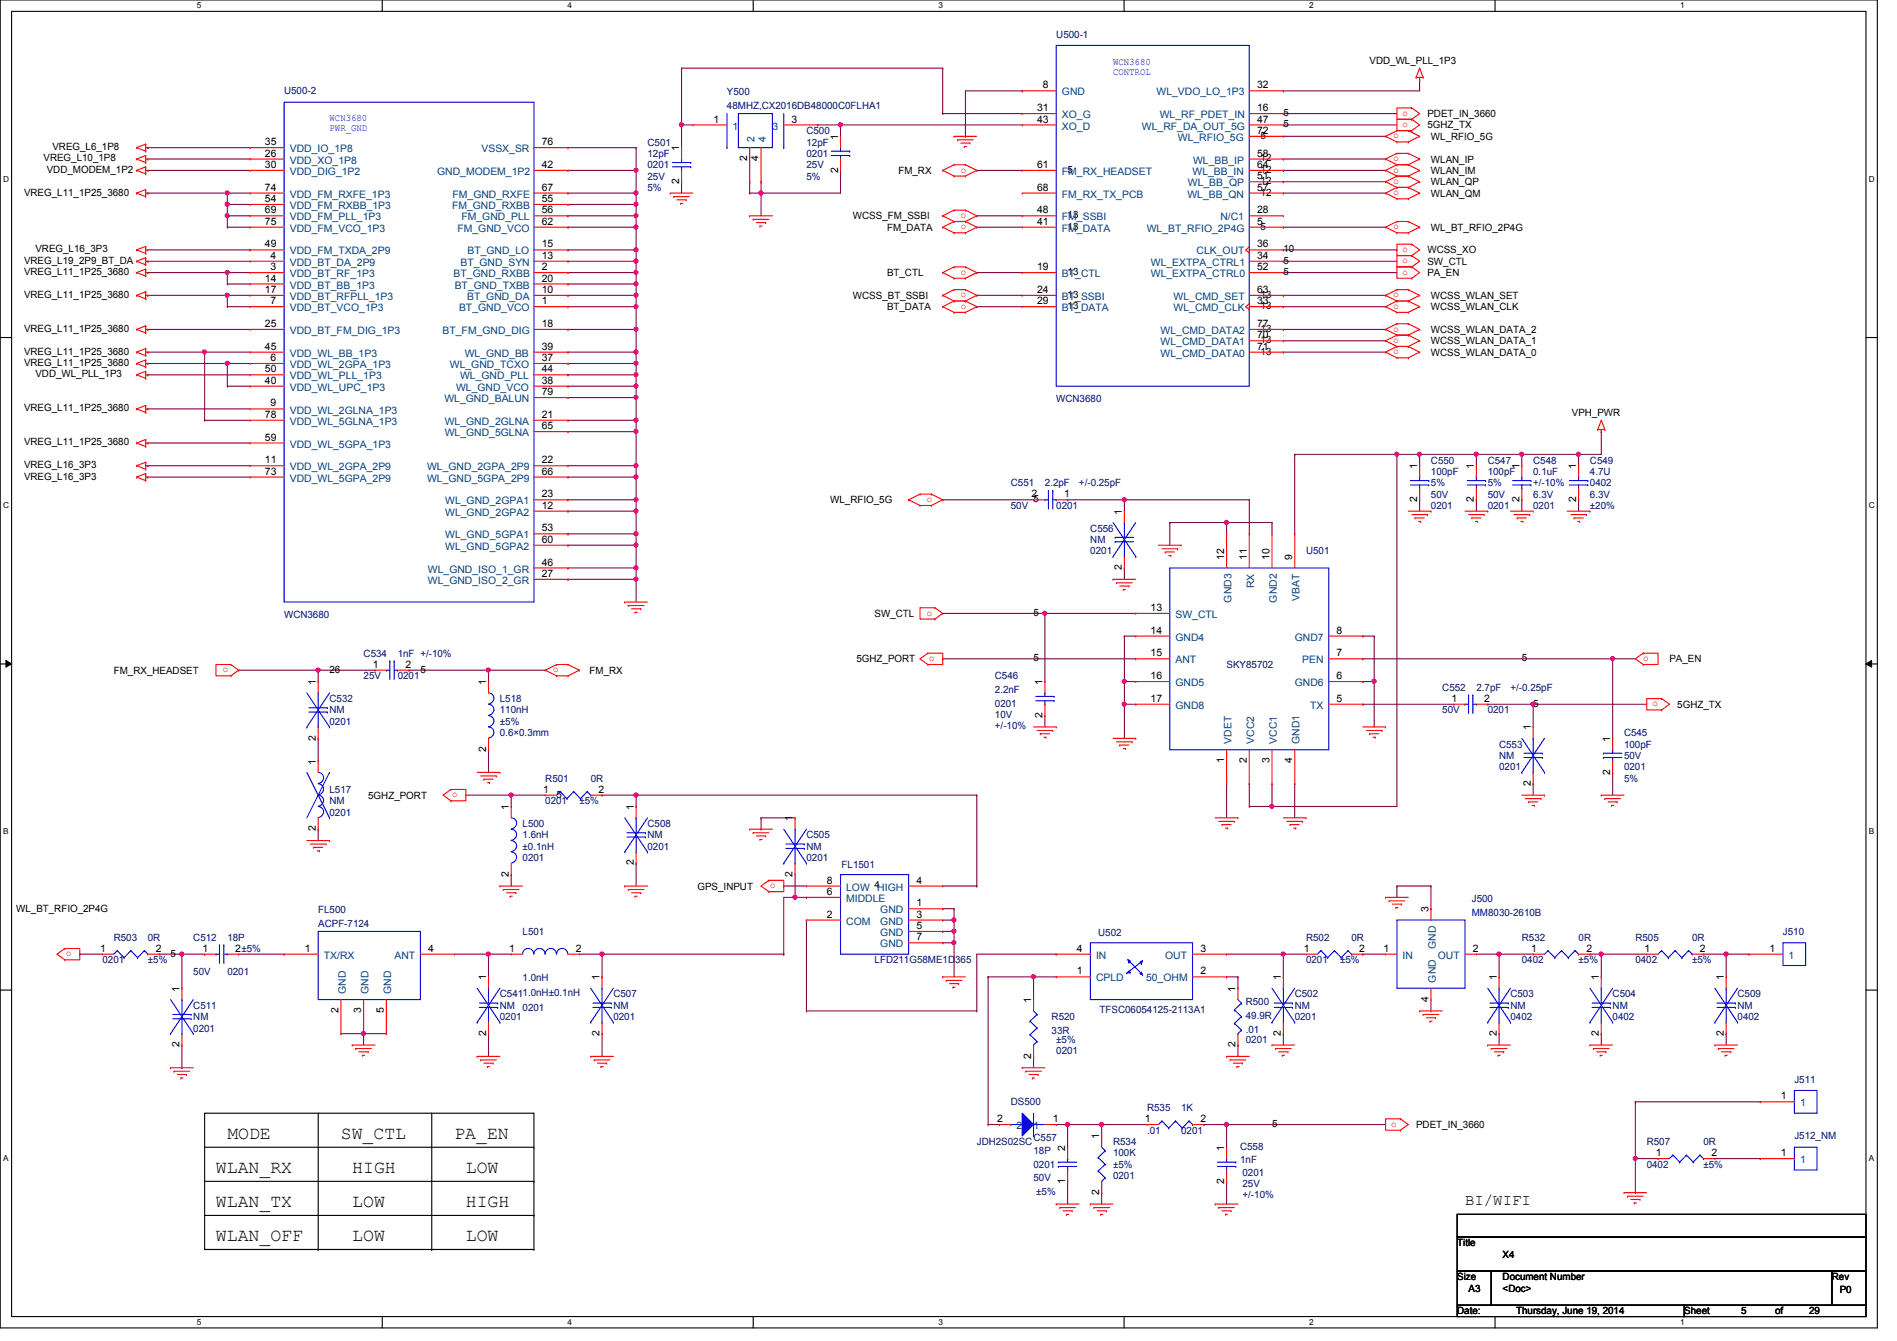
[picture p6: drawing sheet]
<svg xmlns="http://www.w3.org/2000/svg" width="297mm" height="210mm" viewBox="0 0 297 210" stroke-linecap="round" stroke-linejoin="round" font-family="sans-serif">
<defs><g id="words">
<g font-size="2.8">
<text x="35.6" y="178.3">MODE</text>
<text x="53.4" y="178.3">SW_CTL</text>
<text x="71.2" y="178.3">PA_EN</text>
<text x="33.8" y="183.6">WLAN_RX</text>
<text x="55.2" y="183.6">HIGH</text>
<text x="72.9" y="183.6">LOW</text>
<text x="33.8" y="188.9">WLAN_TX</text>
<text x="55.2" y="188.9">LOW</text>
<text x="72.9" y="188.9">HIGH</text>
<text x="33.8" y="194.3">WLAN_OFF</text>
<text x="55.2" y="194.3">LOW</text>
<text x="72.9" y="194.3">LOW</text>
</g>
<text font-size="2.5" x="229.4" y="188.6">BI/WIFI</text>
<g font-size="1.6" fill="#000080">
<text x="165.4" y="5.9">U500-1</text>
<text x="44.5" y="14.8">U500-2</text>
<text x="113.8" y="14.9">Y500</text>
<text x="113.8" y="17.1">48MHZ,CX2016DB48000C0FLHA1</text>
<text x="101.4" y="22.8">C501</text>
<text x="126.3" y="21">C500</text>
<text x="126.3" y="22.8">12pF</text>
<text x="101.4" y="24.6">12pF</text>
<text x="101.4" y="26.3">0201</text>
<text x="101.4" y="28.1">25V</text>
<text x="101.4" y="29.9">5%</text>
<text x="126.3" y="24.6">0201</text>
<text x="126.3" y="26.3">25V</text>
<text x="126.3" y="28.1">5%</text>
<text x="165.4" y="62.9">WCN3680</text>
<text x="158.3" y="76.1">C551</text>
<text x="163.6" y="76.1">2.2pF</text>
<text x="168.9" y="76.1">+/-0.25pF</text>
<text x="224.1" y="72.6">C550</text>
<text x="224.1" y="74.3">100pF</text>
<text x="224.1" y="77.9">50V</text>
<text x="224.1" y="76.1">5%</text>
<text x="233" y="72.6">C547</text>
<text x="233" y="74.3">100pF</text>
<text x="233" y="77.9">50V</text>
<text x="233" y="76.1">5%</text>
<text x="240.1" y="72.6">C548</text>
<text x="240.1" y="74.3">0.1uF</text>
<text x="240.1" y="77.9">6.3V</text>
<text x="240.1" y="76.1">+/-10%</text>
<text x="249" y="72.6">C549</text>
<text x="249" y="74.3">4.7U</text>
<text x="249" y="76.1">0402</text>
<text x="249" y="77.9">6.3V</text>
<text x="158.3" y="79.7">50V</text>
<text x="165.4" y="79.7">0201</text>
<text x="170.7" y="83.2">C556</text>
<text x="224.1" y="79.7">0201</text>
<text x="233" y="79.7">0201</text>
<text x="240.1" y="79.7">0201</text>
<text x="249" y="79.7">±20%</text>
<text x="170.7" y="85">NM</text>
<text x="170.7" y="86.8">0201</text>
<text x="204.5" y="86.8">U501</text>
<text x="44.5" y="96.7">WCN3680</text>
<text x="56.9" y="102.8">C534</text>
<text x="56.9" y="106.3">25V</text>
<text x="62.3" y="102.8">1nF +/-10%</text>
<text x="62.3" y="106.3">0201</text>
<text x="155.8" y="106.3">C546</text>
<text x="192.1" y="104.6">SKY85702</text>
<text x="51.6" y="109.9">C532</text>
<text x="51.6" y="111.7">NM</text>
<text x="51.6" y="113.5">0201</text>
<text x="78.3" y="109.9">L518</text>
<text x="78.3" y="111.7">110nH</text>
<text x="78.3" y="113.5">±5%</text>
<text x="155.8" y="108.5">2.2nF</text>
<text x="155.8" y="110.6">0201</text>
<text x="155.8" y="112.4">10V</text>
<text x="225.8" y="108.1">C552</text>
<text x="225.8" y="111.7">50V</text>
<text x="231.2" y="108.1">2.7pF</text>
<text x="233" y="111.7">0201</text>
<text x="236.5" y="108.1">+/-0.25pF</text>
<text x="78.3" y="115.2">0.6×0.3mm</text>
<text x="155.8" y="114.2">+/-10%</text>
<text x="234.7" y="117">C553</text>
<text x="234.7" y="118.8">NM</text>
<text x="254.3" y="115.2">C545</text>
<text x="254.3" y="117">100pF</text>
<text x="254.3" y="118.8">50V</text>
<text x="51.6" y="124.1">L517</text>
<text x="51.6" y="125.9">NM</text>
<text x="85.4" y="122.3">R501</text>
<text x="85.4" y="125.9">0201</text>
<text x="90.7" y="125.9">±5%</text>
<text x="92.5" y="122.3">0R</text>
<text x="234.7" y="120.6">0201</text>
<text x="254.3" y="120.6">0201</text>
<text x="254.3" y="122.3">5%</text>
<text x="51.6" y="127.7">0201</text>
<text x="81.8" y="129.5">L500</text>
<text x="81.8" y="131.2">1.6nH</text>
<text x="101.4" y="129.5">C508</text>
<text x="101.4" y="131.2">NM</text>
<text x="126.3" y="131.2">C505</text>
<text x="81.8" y="133">±0.1nH</text>
<text x="81.8" y="134.8">0201</text>
<text x="101.4" y="133">0201</text>
<text x="126.3" y="133">NM</text>
<text x="126.3" y="134.8">0201</text>
<text x="131.8" y="135.8">FL1501</text>
<text x="49.8" y="143">FL500</text>
<text x="230.5" y="141.2">J500</text>
<text x="230.5" y="143.3">MM8030-2610B</text>
<text x="17.8" y="147.2">R503</text>
<text x="23.2" y="147.2">0R</text>
<text x="30.3" y="147.2">C512</text>
<text x="35.6" y="147.2">18P</text>
<text x="49.8" y="145.1">ACPF-7124</text>
<text x="81.8" y="146.3">L501</text>
<text x="172" y="146.5">U502</text>
<text x="204.5" y="147.2">R502</text>
<text x="211.6" y="147.2">0R</text>
<text x="238.3" y="147.2">R532</text>
<text x="247.2" y="147.2">0R</text>
<text x="256.1" y="147.2">R505</text>
<text x="265" y="147.2">0R</text>
<text x="279.2" y="146.3">J510</text>
<text x="16" y="150.8">0201</text>
<text x="23.2" y="150.8">±5%</text>
<text x="30.3" y="152.6">50V</text>
<text x="35.6" y="152.6">0201</text>
<text x="81.8" y="153.6">1.0nH</text>
<text x="136.9" y="150.8">LFD211G58ME1D365</text>
<text x="204.5" y="150.8">0201</text>
<text x="209.8" y="150.8">±5%</text>
<text x="238.3" y="150.8">0402</text>
<text x="247.2" y="150.8">±5%</text>
<text x="256.1" y="150.8">0402</text>
<text x="265" y="150.8">±5%</text>
<text x="30.3" y="157.9">C511</text>
<text x="30.3" y="159.7">NM</text>
<text x="30.3" y="161.5">0201</text>
<text x="78.3" y="156.1">C5411.0nH±0.1nH</text>
<text x="78.3" y="157.9">NM</text>
<text x="78.3" y="159.7">0201</text>
<text x="81.8" y="158.2">0201</text>
<text x="96.1" y="156.1">C507</text>
<text x="96.1" y="157.9">NM</text>
<text x="96.1" y="159.7">0201</text>
<text x="164.7" y="159.7">R520</text>
<text x="164.7" y="161.8">33R</text>
<text x="172.2" y="158.6">TFSC06054125-2113A1</text>
<text x="195.1" y="157.4">R500</text>
<text x="195.1" y="159.5">49.9R</text>
<text x="195.1" y="161.6">.01</text>
<text x="202.7" y="156.1">C502</text>
<text x="202.7" y="157.9">NM</text>
<text x="202.7" y="159.7">0201</text>
<text x="236.5" y="156.1">C503</text>
<text x="236.5" y="157.9">NM</text>
<text x="236.5" y="159.7">0402</text>
<text x="252.5" y="156.1">C504</text>
<text x="252.5" y="157.9">NM</text>
<text x="252.5" y="159.7">0402</text>
<text x="272.1" y="156.1">C509</text>
<text x="272.1" y="157.9">NM</text>
<text x="272.1" y="159.7">0402</text>
<text x="165.4" y="163.2">±5%</text>
<text x="165.4" y="165">0201</text>
<text x="195.1" y="163.2">0201</text>
<text x="158.3" y="173">DS500</text>
<text x="179.6" y="173.9">R535</text>
<text x="185" y="173.9">1K</text>
<text x="281" y="169.5">J511</text>
<text x="152.9" y="179.2">JDH2S02SC</text>
<text x="161.8" y="178.5">C557</text>
<text x="174.3" y="179.2">R534</text>
<text x="179.6" y="177.5">.01</text>
<text x="185" y="177.5">0201</text>
<text x="194.2" y="180">C558</text>
<text x="257.8" y="179.2">R507</text>
<text x="266.7" y="179.2">0R</text>
<text x="281" y="178.4">J512_NM</text>
<text x="161.8" y="180.7">18P</text>
<text x="161.8" y="182.8">0201</text>
<text x="161.8" y="184.9">50V</text>
<text x="174.3" y="181">100K</text>
<text x="174.3" y="182.8">±5%</text>
<text x="174.3" y="184.6">0201</text>
<text x="194.2" y="182.1">1nF</text>
<text x="194.6" y="184">0201</text>
<text x="194.6" y="185.8">25V</text>
<text x="257.8" y="182.8">0402</text>
<text x="266.7" y="182.8">±5%</text>
<text x="162.3" y="187.1">±5%</text>
<text x="194.6" y="187.6">+/-10%</text>
</g>
<g font-size="1.6" fill="#00f">
<text x="174.3" y="10.1">WCN3680</text>
<text x="174.3" y="11.7">CONTROL</text>
<text x="51.6" y="19">WCN3680</text>
<text x="51.6" y="20.6">PWR_GND</text>
</g>
<g font-size="1.6">
<text x="214.5" y="10">VDD_WL_PLL_1P3</text>
<text x="162.4" y="17.4">31</text>
<text x="163.3" y="13.8">8</text>
<text x="196.8" y="13.8">32</text>
<text x="196.8" y="17.4">16</text>
<text x="8.2" y="23.5">VREG_L6_1P8</text>
<text x="41.5" y="22.7">35</text>
<text x="84.8" y="22.7">76</text>
<text x="106.3" y="23.7" transform="rotate(-90 106.3 23.7)">1</text>
<text x="111.7" y="19.2">1</text>
<text x="123.9" y="19.2">3</text>
<text x="131.2" y="21.9" transform="rotate(-90 131.2 21.9)">1</text>
<text x="162.4" y="19.2">43</text>
<text x="196.8" y="19.2">47</text>
<text x="196.8" y="21">72</text>
<text x="197.4" y="21.7">5</text>
<text x="201" y="18.2">5</text>
<text x="201" y="19.9">5</text>
<text x="223.5" y="18.3">PDET_IN_3660</text>
<text x="223.5" y="20.1">5GHZ_TX</text>
<text x="224.1" y="21.9">WL_RFIO_5G</text>
<text x="6.8" y="25.3">VREG_L10_1P8</text>
<text x="7.3" y="27.1">VDD_MODEM_1P2</text>
<text x="41.5" y="24.5">26</text>
<text x="41.5" y="26.3">30</text>
<text x="41.5" y="29.8">74</text>
<text x="84.8" y="26.3">42</text>
<text x="84.8" y="29.8">67</text>
<text x="106.3" y="28.8" transform="rotate(-90 106.3 28.8)">2</text>
<text x="117" y="25.2" transform="rotate(-90 117 25.2)">2</text>
<text x="118.8" y="25.2" transform="rotate(-90 118.8 25.2)">4</text>
<text x="131.2" y="27" transform="rotate(-90 131.2 27)">2</text>
<text x="140.7" y="27.2">FM_RX</text>
<text x="162.4" y="26.3">61</text>
<text x="162.4" y="29.8">68</text>
<text x="167.2" y="27.1">5</text>
<text x="196.8" y="24.5">58</text>
<text x="196.8" y="26.3">64</text>
<text x="196.8" y="28.1">51</text>
<text x="196.8" y="29.8">57</text>
<text x="197.4" y="25.3">12</text>
<text x="197.4" y="27.1">12</text>
<text x="197.4" y="28.8">12</text>
<text x="224.1" y="25.4">WLAN_IP</text>
<text x="224.1" y="27.2">WLAN_IM</text>
<text x="224.1" y="29">WLAN_QP</text>
<text x="3.8" y="30.6">VREG_L11_1P25_3680</text>
<text x="41.5" y="31.6">54</text>
<text x="41.5" y="33.4">69</text>
<text x="41.5" y="35.2">75</text>
<text x="84.8" y="31.6">55</text>
<text x="84.8" y="33.4">56</text>
<text x="84.8" y="35.2">62</text>
<text x="133.6" y="34.3">WCSS_FM_SSBI</text>
<text x="162.4" y="33.4">48</text>
<text x="162.4" y="35.2">41</text>
<text x="167.2" y="34.2">13</text>
<text x="167.2" y="35.9">13</text>
<text x="196.8" y="33.4">28</text>
<text x="196.8" y="35.2">5</text>
<text x="197.4" y="30.6">12</text>
<text x="197.4" y="35.9">5</text>
<text x="224.1" y="30.8">WLAN_QM</text>
<text x="3.8" y="41.3">VREG_L19_2P9_BT_DA</text>
<text x="5.5" y="39.5">VREG_L16_3P3</text>
<text x="41.5" y="38.7">49</text>
<text x="42.4" y="40.5">4</text>
<text x="84.8" y="38.7">15</text>
<text x="84.8" y="40.5">13</text>
<text x="138.9" y="36.1">FM_DATA</text>
<text x="196.8" y="38.7">36</text>
<text x="196.8" y="40.5">34</text>
<text x="201" y="39.5">10</text>
<text x="201" y="41.3">5</text>
<text x="223.5" y="39.7">WCSS_XO</text>
<text x="223.5" y="41.4">SW_CTL</text>
<text x="224.1" y="36.1">WL_BT_RFIO_2P4G</text>
<text x="3.8" y="43.1">VREG_L11_1P25_3680</text>
<text x="3.8" y="46.6">VREG_L11_1P25_3680</text>
<text x="41.5" y="44.1">14</text>
<text x="41.5" y="45.8">17</text>
<text x="42.4" y="42.3">3</text>
<text x="42.4" y="47.6">7</text>
<text x="84.8" y="42.3">2</text>
<text x="84.8" y="44.1">20</text>
<text x="84.8" y="45.8">10</text>
<text x="84.8" y="47.6">1</text>
<text x="133.6" y="46.8">WCSS_BT_SSBI</text>
<text x="138.9" y="43.2">BT_CTL</text>
<text x="162.4" y="42.3">19</text>
<text x="162.4" y="45.8">24</text>
<text x="162.4" y="47.6">29</text>
<text x="167.2" y="46.6">13</text>
<text x="167.2" y="43.1">13</text>
<text x="196.8" y="42.3">52</text>
<text x="196.8" y="45.8">63</text>
<text x="196.8" y="47.6">33</text>
<text x="197.4" y="46.6">13</text>
<text x="201" y="43.1">5</text>
<text x="223.5" y="43.2">PA_EN</text>
<text x="224.1" y="46.8">WCSS_WLAN_SET</text>
<text x="3.8" y="51.9">VREG_L11_1P25_3680</text>
<text x="41.5" y="51.2">25</text>
<text x="84.8" y="51.2">18</text>
<text x="138.9" y="48.6">BT_DATA</text>
<text x="167.2" y="48.4">13</text>
<text x="196.8" y="51.2">77</text>
<text x="196.8" y="53">70</text>
<text x="197.4" y="48.4">13</text>
<text x="197.4" y="53.7">13</text>
<text x="197.4" y="51.9">13</text>
<text x="224.1" y="48.6">WCSS_WLAN_CLK</text>
<text x="224.1" y="53.9">WCSS_WLAN_DATA_1</text>
<text x="224.1" y="52.1">WCSS_WLAN_DATA_2</text>
<text x="3.8" y="55.5">VREG_L11_1P25_3680</text>
<text x="3.8" y="57.3">VREG_L11_1P25_3680</text>
<text x="5.5" y="59.1">VDD_WL_PLL_1P3</text>
<text x="41.5" y="54.7">45</text>
<text x="41.5" y="58.3">50</text>
<text x="42.4" y="56.5">6</text>
<text x="84.8" y="54.7">39</text>
<text x="84.8" y="56.5">37</text>
<text x="84.8" y="58.3">44</text>
<text x="196.8" y="54.7">71</text>
<text x="197.4" y="55.5">13</text>
<text x="224.1" y="55.7">WCSS_WLAN_DATA_0</text>
<text x="3.8" y="64.4">VREG_L11_1P25_3680</text>
<text x="41.5" y="60.1">40</text>
<text x="41.5" y="65.4">78</text>
<text x="42.4" y="63.6">9</text>
<text x="84.8" y="60.1">38</text>
<text x="84.8" y="61.8">79</text>
<text x="84.8" y="65.4">21</text>
<text x="246.1" y="65.1">VPH_PWR</text>
<text x="3.8" y="69.7">VREG_L11_1P25_3680</text>
<text x="41.5" y="69">59</text>
<text x="84.8" y="67.2">65</text>
<text x="3.8" y="73.3">VREG_L16_3P3</text>
<text x="3.8" y="75.1">VREG_L16_3P3</text>
<text x="41.5" y="72.5">11</text>
<text x="41.5" y="74.3">73</text>
<text x="84.8" y="72.5">22</text>
<text x="84.8" y="74.3">66</text>
<text x="84.8" y="77.9">23</text>
<text x="161.5" y="77.9">2</text>
<text x="166.6" y="77.9">1</text>
<text x="221.9" y="73.4" transform="rotate(-90 221.9 73.4)">1</text>
<text x="230.8" y="73.4" transform="rotate(-90 230.8 73.4)">1</text>
<text x="237.9" y="73.4" transform="rotate(-90 237.9 73.4)">1</text>
<text x="246.8" y="73.4" transform="rotate(-90 246.8 73.4)">1</text>
<text x="84.8" y="79.6">12</text>
<text x="84.8" y="83.2">53</text>
<text x="130" y="78.8">WL_RFIO_5G</text>
<text x="161.8" y="78.6">5</text>
<text x="175.7" y="80.6" transform="rotate(-90 175.7 80.6)">1</text>
<text x="221.9" y="78.6" transform="rotate(-90 221.9 78.6)">2</text>
<text x="230.8" y="78.6" transform="rotate(-90 230.8 78.6)">2</text>
<text x="237.9" y="78.6" transform="rotate(-90 237.9 78.6)">2</text>
<text x="246.8" y="78.6" transform="rotate(-90 246.8 78.6)">2</text>
<text x="84.8" y="85">60</text>
<text x="84.8" y="88.5">46</text>
<text x="175.7" y="89.2" transform="rotate(-90 175.7 89.2)">2</text>
<text x="191.7" y="87.7" transform="rotate(-90 191.7 87.7)">12</text>
<text x="195.2" y="87.7" transform="rotate(-90 195.2 87.7)">11</text>
<text x="198.8" y="87.7" transform="rotate(-90 198.8 87.7)">10</text>
<text x="202.4" y="87.7" transform="rotate(-90 202.4 87.7)">9</text>
<text x="84.8" y="90.3">27</text>
<text x="180.2" y="95.6">13</text>
<text x="136.9" y="96.6">SW_CTL</text>
<text x="161.8" y="96.4">5</text>
<text x="180.2" y="99.2">14</text>
<text x="209.3" y="99.2">8</text>
<text x="17.8" y="105.5">FM_RX_HEADSET</text>
<text x="49.4" y="107.2" transform="rotate(-90 49.4 107.2)">1</text>
<text x="51.6" y="105.3">26</text>
<text x="58.4" y="104.5">1</text>
<text x="63.5" y="104.5">2</text>
<text x="65.8" y="105.3">5</text>
<text x="76.1" y="107.2" transform="rotate(-90 76.1 107.2)">1</text>
<text x="92.3" y="105.5">FM_RX</text>
<text x="134.1" y="103.7">5GHZ_PORT</text>
<text x="161.8" y="103.5">5</text>
<text x="163.2" y="107.2" transform="rotate(-90 163.2 107.2)">1</text>
<text x="180.2" y="102.7">15</text>
<text x="180.2" y="106.3">16</text>
<text x="209.3" y="106.3">6</text>
<text x="209.3" y="102.7">7</text>
<text x="238.3" y="103.5">5</text>
<text x="261.4" y="103.7">PA_EN</text>
<text x="163.2" y="112.4" transform="rotate(-90 163.2 112.4)">2</text>
<text x="180.2" y="109.9">17</text>
<text x="209.3" y="109.9">5</text>
<text x="227.3" y="109.9">1</text>
<text x="232.4" y="109.9">2</text>
<text x="240.1" y="110.6">5</text>
<text x="262.6" y="110.8">5GHZ_TX</text>
<text x="49.4" y="119.7" transform="rotate(-90 49.4 119.7)">1</text>
<text x="49.4" y="115.9" transform="rotate(-90 49.4 115.9)">2</text>
<text x="76.1" y="117.7" transform="rotate(-90 76.1 117.7)">2</text>
<text x="191.7" y="119.5" transform="rotate(-90 191.7 119.5)">1</text>
<text x="195.2" y="119.5" transform="rotate(-90 195.2 119.5)">2</text>
<text x="198.8" y="119.5" transform="rotate(-90 198.8 119.5)">3</text>
<text x="202.4" y="119.5" transform="rotate(-90 202.4 119.5)">4</text>
<text x="239.7" y="114.3" transform="rotate(-90 239.7 114.3)">1</text>
<text x="252.1" y="116.1" transform="rotate(-90 252.1 116.1)">1</text>
<text x="57.7" y="125">5GHZ_PORT</text>
<text x="85" y="124.1">1</text>
<text x="87.2" y="124.8">5</text>
<text x="93.7" y="124.1">2</text>
<text x="239.7" y="123" transform="rotate(-90 239.7 123)">2</text>
<text x="252.1" y="121.2" transform="rotate(-90 252.1 121.2)">2</text>
<text x="49.4" y="130.1" transform="rotate(-90 49.4 130.1)">2</text>
<text x="79.7" y="126.8" transform="rotate(-90 79.7 126.8)">1</text>
<text x="99.2" y="126.8" transform="rotate(-90 99.2 126.8)">1</text>
<text x="124.1" y="128.6" transform="rotate(-90 124.1 128.6)">1</text>
<text x="79.7" y="137.2" transform="rotate(-90 79.7 137.2)">2</text>
<text x="99.2" y="135.5" transform="rotate(-90 99.2 135.5)">2</text>
<text x="124.1" y="137.2" transform="rotate(-90 124.1 137.2)">2</text>
<text x="2.5" y="142.8">WL_BT_RFIO_2P4G</text>
<text x="109.2" y="139.2">GPS_INPUT</text>
<text x="129.5" y="143.6">2</text>
<text x="129.5" y="138.3">8</text>
<text x="129.5" y="140.1">6</text>
<text x="143.5" y="143.6">3</text>
<text x="143.5" y="138.3">4</text>
<text x="143.5" y="141.9">1</text>
<text x="223.7" y="142.8" transform="rotate(-90 223.7 142.8)">3</text>
<text x="15.7" y="149">1</text>
<text x="24.4" y="149">2</text>
<text x="26.7" y="149.7">5</text>
<text x="31.7" y="149">1</text>
<text x="36.8" y="149">2±5%</text>
<text x="47.7" y="149">1</text>
<text x="67.1" y="149">4</text>
<text x="79.7" y="149">1</text>
<text x="90.2" y="149">2</text>
<text x="143.5" y="145.4">5</text>
<text x="143.5" y="147.2">7</text>
<text x="168.6" y="149">4</text>
<text x="188" y="149">3</text>
<text x="204.2" y="149">1</text>
<text x="212.8" y="149">2</text>
<text x="216.6" y="149">1</text>
<text x="230.6" y="149">2</text>
<text x="239.7" y="149">1</text>
<text x="248.4" y="149">2</text>
<text x="257.5" y="149">1</text>
<text x="266.2" y="149">2</text>
<text x="277.1" y="149">1</text>
<text x="28.1" y="155.2" transform="rotate(-90 28.1 155.2)">1</text>
<text x="76.1" y="153.5" transform="rotate(-90 76.1 153.5)">1</text>
<text x="93.9" y="153.5" transform="rotate(-90 93.9 153.5)">1</text>
<text x="168.6" y="152.5">1</text>
<text x="188" y="152.5">2</text>
<text x="193.5" y="155.2" transform="rotate(-90 193.5 155.2)">1</text>
<text x="200.6" y="153.5" transform="rotate(-90 200.6 153.5)">1</text>
<text x="234.4" y="153.5" transform="rotate(-90 234.4 153.5)">1</text>
<text x="250.4" y="153.5" transform="rotate(-90 250.4 153.5)">1</text>
<text x="269.9" y="153.5" transform="rotate(-90 269.9 153.5)">1</text>
<text x="53" y="158.6" transform="rotate(-90 53 158.6)">2</text>
<text x="56.6" y="158.6" transform="rotate(-90 56.6 158.6)">3</text>
<text x="60.1" y="158.6" transform="rotate(-90 60.1 158.6)">5</text>
<text x="161.5" y="157" transform="rotate(-90 161.5 157)">1</text>
<text x="223.7" y="156.8" transform="rotate(-90 223.7 156.8)">4</text>
<text x="28.1" y="163.9" transform="rotate(-90 28.1 163.9)">2</text>
<text x="76.1" y="162.1" transform="rotate(-90 76.1 162.1)">2</text>
<text x="93.9" y="162.1" transform="rotate(-90 93.9 162.1)">2</text>
<text x="161.5" y="165.7" transform="rotate(-90 161.5 165.7)">2</text>
<text x="193.5" y="163.9" transform="rotate(-90 193.5 163.9)">2</text>
<text x="200.6" y="162.1" transform="rotate(-90 200.6 162.1)">2</text>
<text x="234.4" y="162.1" transform="rotate(-90 234.4 162.1)">2</text>
<text x="250.4" y="162.1" transform="rotate(-90 250.4 162.1)">2</text>
<text x="269.9" y="162.1" transform="rotate(-90 269.9 162.1)">2</text>
<text x="278.8" y="172.1">1</text>
<text x="156.2" y="175.6">2</text>
<text x="164.8" y="175.6">1</text>
<text x="172.1" y="178.4" transform="rotate(-90 172.1 178.4)">1</text>
<text x="179.3" y="175.6">1</text>
<text x="188" y="175.6">2</text>
<text x="199.2" y="176.4">5</text>
<text x="221.7" y="176.6">PDET_IN_3660</text>
<text x="166.8" y="185.3" transform="rotate(-90 166.8 185.3)">1</text>
<text x="166.8" y="180.1" transform="rotate(-90 166.8 180.1)">2</text>
<text x="191.7" y="185.3" transform="rotate(-90 191.7 185.3)">2</text>
<text x="191.7" y="180.1" transform="rotate(-90 191.7 180.1)">1</text>
<text x="259.3" y="181">1</text>
<text x="268" y="181">2</text>
<text x="278.8" y="181">1</text>
<text x="172.1" y="187" transform="rotate(-90 172.1 187)">2</text>
<text x="228.2" y="195.1">Title</text>
<text x="235.3" y="196.8">X4</text>
<text x="228.2" y="200.4">Size</text>
<text x="230" y="202.2">A3</text>
<text x="235.3" y="200.4">Document Number</text>
<text x="235.3" y="202.2">&lt;Doc&gt;</text>
<text x="286.8" y="200.4">Rev</text>
<text x="288.1" y="202.4">P0</text>
<text x="228.2" y="205.7">Date:</text>
<text x="237.4" y="205.7">Thursday, June 19, 2014</text>
<text x="263.7" y="205.7">Sheet</text>
<text x="272.6" y="205.7">5</text>
<text x="278" y="205.7">of</text>
<text x="283.3" y="205.7">29</text>
</g>
<g font-size="1.6" fill="#004080">
<text x="166.3" y="14.9">GND</text>
<text x="181.1" y="14.9">WL_VDO_LO_1P3</text>
<text x="45.4" y="23.8">VDD_IO_1P8</text>
<text x="75.4" y="23.8">VSSX_SR</text>
<text x="114.7" y="20.3">1</text>
<text x="118.1" y="22.2" transform="rotate(-90 118.1 22.2)">2</text>
<text x="119.9" y="22.2" transform="rotate(-90 119.9 22.2)">4</text>
<text x="120.9" y="20.3">3</text>
<text x="166.3" y="18.5">XO_G</text>
<text x="166.3" y="20.3">XO_D</text>
<text x="178.8" y="20.3">WL_RF_DA_OUT_5G</text>
<text x="181.6" y="18.5">WL_RF_PDET_IN</text>
<text x="184.4" y="22.1">WL_RFIO_5G</text>
<text x="45.4" y="25.6">VDD_XO_1P8</text>
<text x="45.4" y="27.4">VDD_DIG_1P2</text>
<text x="68.4" y="27.4">GND_MODEM_1P2</text>
<text x="166.3" y="27.4">FM_RX_HEADSET</text>
<text x="186" y="29.2">WL_BB_QP</text>
<text x="186.7" y="27.4">WL_BB_IN</text>
<text x="186.8" y="25.6">WL_BB_IP</text>
<text x="45.4" y="30.9">VDD_FM_RXFE_1P3</text>
<text x="45.4" y="32.7">VDD_FM_RXBB_1P3</text>
<text x="45.4" y="34.5">VDD_FM_PLL_1P3</text>
<text x="70.8" y="32.7">FM_GND_RXBB</text>
<text x="70.9" y="30.9">FM_GND_RXFE</text>
<text x="72.3" y="34.5">FM_GND_PLL</text>
<text x="166.3" y="30.9">FM_RX_TX_PCB</text>
<text x="166.3" y="34.5">FM_SSBI</text>
<text x="185.9" y="30.9">WL_BB_QN</text>
<text x="191.1" y="34.5">N/C1</text>
<text x="45.4" y="36.3">VDD_FM_VCO_1P3</text>
<text x="45.4" y="39.8">VDD_FM_TXDA_2P9</text>
<text x="45.4" y="41.6">VDD_BT_DA_2P9</text>
<text x="71.6" y="36.3">FM_GND_VCO</text>
<text x="72.1" y="41.6">BT_GND_SYN</text>
<text x="73.2" y="39.8">BT_GND_LO</text>
<text x="166.3" y="36.3">FM_DATA</text>
<text x="179.6" y="36.3">WL_BT_RFIO_2P4G</text>
<text x="180.2" y="41.6">WL_EXTPA_CTRL1</text>
<text x="187.4" y="39.8">CLK_OUT</text>
<text x="45.4" y="43.4">VDD_BT_RF_1P3</text>
<text x="45.4" y="45.2">VDD_BT_BB_1P3</text>
<text x="45.4" y="46.9">VDD_BT_RFPLL_1P3</text>
<text x="71" y="43.4">BT_GND_RXBB</text>
<text x="71.2" y="45.2">BT_GND_TXBB</text>
<text x="73.1" y="46.9">BT_GND_DA</text>
<text x="166.3" y="43.4">BT_CTL</text>
<text x="166.3" y="46.9">BT_SSBI</text>
<text x="180.2" y="43.4">WL_EXTPA_CTRL0</text>
<text x="183.8" y="46.9">WL_CMD_SET</text>
<text x="45.4" y="48.7">VDD_BT_VCO_1P3</text>
<text x="45.4" y="52.3">VDD_BT_FM_DIG_1P3</text>
<text x="69.3" y="52.3">BT_FM_GND_DIG</text>
<text x="71.9" y="48.7">BT_GND_VCO</text>
<text x="166.3" y="48.7">BT_DATA</text>
<text x="181.7" y="52.3">WL_CMD_DATA2</text>
<text x="183.8" y="48.7">WL_CMD_CLK</text>
<text x="45.4" y="55.8">VDD_WL_BB_1P3</text>
<text x="45.4" y="57.6">VDD_WL_2GPA_1P3</text>
<text x="45.4" y="59.4">VDD_WL_PLL_1P3</text>
<text x="70.4" y="57.6">WL_GND_TCXO</text>
<text x="72" y="59.4">WL_GND_PLL</text>
<text x="72.8" y="55.8">WL_GND_BB</text>
<text x="181.7" y="54.1">WL_CMD_DATA1</text>
<text x="181.7" y="55.8">WL_CMD_DATA0</text>
<text x="45.4" y="61.2">VDD_WL_UPC_1P3</text>
<text x="45.4" y="64.7">VDD_WL_2GLNA_1P3</text>
<text x="69.6" y="62.9">WL_GND_BALUN</text>
<text x="71.4" y="61.2">WL_GND_VCO</text>
<text x="45.4" y="66.5">VDD_WL_5GLNA_1P3</text>
<text x="45.4" y="70.1">VDD_WL_5GPA_1P3</text>
<text x="69.6" y="66.5">WL_GND_2GLNA</text>
<text x="69.6" y="68.3">WL_GND_5GLNA</text>
<text x="45.4" y="73.6">VDD_WL_2GPA_2P9</text>
<text x="45.4" y="75.4">VDD_WL_5GPA_2P9</text>
<text x="66.9" y="73.6">WL_GND_2GPA_2P9</text>
<text x="66.9" y="75.4">WL_GND_5GPA_2P9</text>
<text x="69.7" y="79">WL_GND_2GPA1</text>
<text x="69.7" y="80.7">WL_GND_2GPA2</text>
<text x="67" y="89.6">WL_GND_ISO_1_GR</text>
<text x="69.7" y="84.3">WL_GND_5GPA1</text>
<text x="69.7" y="86.1">WL_GND_5GPA2</text>
<text x="67" y="91.4">WL_GND_ISO_2_GR</text>
<text x="192.8" y="94.3" transform="rotate(-90 192.8 94.3)">GND3</text>
<text x="196.4" y="92.1" transform="rotate(-90 196.4 92.1)">RX</text>
<text x="199.9" y="94.3" transform="rotate(-90 199.9 94.3)">GND2</text>
<text x="203.5" y="94.1" transform="rotate(-90 203.5 94.1)">VBAT</text>
<text x="184.1" y="96.7">SW_CTL</text>
<text x="184.1" y="100.3">GND4</text>
<text x="202.7" y="100.3">GND7</text>
<text x="184.1" y="103.8">ANT</text>
<text x="184.1" y="107.4">GND5</text>
<text x="202.7" y="107.4">GND6</text>
<text x="203.9" y="103.8">PEN</text>
<text x="184.1" y="111">GND8</text>
<text x="205.1" y="111">TX</text>
<text x="192.8" y="116.5" transform="rotate(-90 192.8 116.5)">VDET</text>
<text x="196.4" y="116.5" transform="rotate(-90 196.4 116.5)">VCC2</text>
<text x="199.9" y="116.5" transform="rotate(-90 199.9 116.5)">VCC1</text>
<text x="203.5" y="116.5" transform="rotate(-90 203.5 116.5)">GND1</text>
<text x="132.5" y="139.4">LOW 4HIGH</text>
<text x="132.5" y="141.2">MIDDLE</text>
<text x="137.8" y="143">GND</text>
<text x="132.5" y="144.7">COM</text>
<text x="137.8" y="144.7">GND</text>
<text x="137.8" y="146.5">GND</text>
<text x="137.8" y="148.3">GND</text>
<text x="224.8" y="148.5" transform="rotate(-90 224.8 148.5)">GND</text>
<text x="50.7" y="150.1">TX/RX</text>
<text x="54.1" y="155.6" transform="rotate(-90 54.1 155.6)">GND</text>
<text x="57.7" y="155.6" transform="rotate(-90 57.7 155.6)">GND</text>
<text x="61.3" y="155.6" transform="rotate(-90 61.3 155.6)">GND</text>
<text x="61.8" y="150.1">ANT</text>
<text x="171.6" y="150.1">IN</text>
<text x="171.6" y="153.6">CPLD</text>
<text x="179.4" y="153.6">50_OHM</text>
<text x="182.5" y="150.1">OUT</text>
<text x="219.6" y="150.1">IN</text>
<text x="224.8" y="153.8" transform="rotate(-90 224.8 153.8)">GND</text>
<text x="225.1" y="150.1">OUT</text>
<text x="280.1" y="150.1">1</text>
<text x="281.9" y="173.2">1</text>
<text x="159.2" y="176.7">2</text>
<text x="161.8" y="176.7">1</text>
<text x="281.9" y="182.1">1</text>
</g>
<g font-size="1.6" fill="#f00">
<text x="218.2" y="21.7">o</text>
<text x="219.6" y="18.1">o</text>
<text x="219.6" y="19.9">o</text>
<text x="150.4" y="27">o</text>
<text x="218.2" y="25.2">o</text>
<text x="218.2" y="27">o</text>
<text x="218.2" y="28.8">o</text>
<text x="150.4" y="34.1">o</text>
<text x="150.4" y="35.9">o</text>
<text x="218.2" y="30.6">o</text>
<text x="218.2" y="35.9">o</text>
<text x="219.6" y="39.5">o</text>
<text x="219.6" y="41.2">o</text>
<text x="150.4" y="43">o</text>
<text x="150.4" y="46.6">o</text>
<text x="218.2" y="46.6">o</text>
<text x="219.6" y="43">o</text>
<text x="150.4" y="48.3">o</text>
<text x="218.2" y="48.3">o</text>
<text x="218.2" y="53.7">o</text>
<text x="218.2" y="51.9">o</text>
<text x="218.2" y="55.5">o</text>
<text x="145.1" y="78.6">o</text>
<text x="145.1" y="96.4">o</text>
<text x="34.9" y="105.2">o</text>
<text x="86.6" y="105.2">o</text>
<text x="145.5" y="103.5">o</text>
<text x="257.3" y="103.5">o</text>
<text x="258.7" y="110.6">o</text>
<text x="70.8" y="124.8">o</text>
<text x="120.6" y="139">o</text>
<text x="10.4" y="149.7">o</text>
<text x="217.8" y="176.4">o</text>
</g>
<g font-size="1.3">
<text x="30.8" y="1.3">5</text>
<text x="88.9" y="1.3">4</text>
<text x="146.9" y="1.3">3</text>
<text x="205" y="1.3">2</text>
<text x="263.1" y="1.3">1</text>
<text x=".5" y="28.4">D</text>
<text x="292.6" y="28.4">D</text>
<text x=".5" y="79.5">C</text>
<text x="292.6" y="79.5">C</text>
<text x=".5" y="130.6">B</text>
<text x="292.6" y="130.6">B</text>
<text x=".5" y="181.7">A</text>
<text x="292.6" y="181.7">A</text>
<text x="30.8" y="207.4">5</text>
<text x="88.9" y="207.4">4</text>
<text x="146.9" y="207.4">3</text>
<text x="205" y="207.4">2</text>
<text x="263.1" y="207.4">1</text>
</g>
</g></defs>
<path d="M0 0h294v207.9h-294zM1.8 1.8h290.4v204.3h-290.4z" fill="none" stroke="#000" stroke-width=".17"/>
<g fill="#fff">
<path d="M30.8 .2h.7v1.4h-.7z"/>
<path d="M30.8 206.2h.7v1.4h-.7z"/>
</g>
<path d="M59.9 0v1.8M59.9 206.1v1.8" fill="none" stroke="#000" stroke-width=".17"/>
<g fill="#fff">
<path d="M88.9 .2h.6v1.4h-.6z"/>
<path d="M88.9 206.2h.6v1.4h-.6z"/>
</g>
<path d="M117.9 0v1.8M117.9 206.1v1.8" fill="none" stroke="#000" stroke-width=".17"/>
<g fill="#fff">
<path d="M146.9 .2h.7v1.4h-.7z"/>
<path d="M146.9 206.2h.7v1.4h-.7z"/>
</g>
<path d="M176 0v1.8M176 206.1v1.8" fill="none" stroke="#000" stroke-width=".17"/>
<g fill="#fff">
<path d="M205 .2h.7v1.4h-.7z"/>
<path d="M205 206.2h.7v1.4h-.7z"/>
</g>
<path d="M234.1 0v1.8M234.1 206.1v1.8" fill="none" stroke="#000" stroke-width=".17"/>
<g fill="#fff">
<path d="M263.1 .2h.7v1.4h-.7z"/>
<path d="M263.1 206.2h.7v1.4h-.7z"/>
<path d="M.5 27.3h.9v1.4h-.9z"/>
<path d="M292.6 27.3h.9v1.4h-.9z"/>
<path d="M.5 78.4h.9v1.4h-.9z"/>
<path d="M292.6 78.4h.9v1.4h-.9z"/>
</g>
<path d="M0 52.8h1.8M292.2 52.8h1.8" fill="none" stroke="#000" stroke-width=".17"/>
<g fill="#fff">
<path d="M.5 129.5h.8v1.4h-.8z"/>
<path d="M292.6 129.5h.9v1.4h-.9z"/>
</g>
<path d="M0 103.9h1.8M292.2 103.9h1.8" fill="none" stroke="#000" stroke-width=".17"/>
<path d="M.9 103.4l.9 .5-.9 .5zM292.2 103.9l.9-.5v1z" fill="#000"/>
<path d="M.9 103.4l.9 .5-.9 .5zM292.2 103.9l.9-.5v1z" fill="none" stroke="#000" stroke-width=".16"/>
<g fill="#fff">
<path d="M.5 180.5h.8v1.4h-.8z"/>
<path d="M292.6 180.5h.9v1.4h-.9z"/>
</g>
<g fill="none" stroke="#000" stroke-width=".17">
<path d="M0 155h1.8M292.2 155h1.8M32 174.2h51.6v21.4h-51.6zM32 179.6h51.6M49.8 174.2v21.4M67.6 174.2v21.4M83.6 179.6h.1M32 195.6h51.6M32 184.9h51.6M32 190.2h51.6M49.8 195.6h.1M67.6 195.6h.1"/>
<path d="M83.6 195.6h.1M83.6 184.9h.1M83.6 190.2h.1"/>
</g>
<g fill="none" stroke="#800040" stroke-width=".17">
<path d="M106.7 10.7h.1M106.7 10.7h40.9M131.6 19.6h.1M131.6 19.6h28.5M147.6 17.8h.1M147.6 10.7h.1M147.6 17.8h12.5M147.6 10.7v7.1M151.2 14.2h8.9M160.1 14.2h.1M222.3 12.4h.1M222.3 12.4v1.8"/>
<path d="M152.9 26.7h.1M152.9 33.8h.1M152.9 26.7h7.2M152.9 33.8h7.2M152.9 42.7h.1M152.9 46.2h.1M152.9 42.7h7.2M152.9 46.2h7.2"/>
</g>
<circle cx="131.6" cy="19.5" r=".32" fill="#f0f"/>
<circle cx="131.6" cy="19.5" r=".32" fill="none" stroke="#f0f" stroke-width=".17"/>
<g fill="none" stroke="#800040" stroke-width=".17">
<path d="M23.2 23.1h.1M23.2 24.9h.1M23.2 26.7h.1M23.2 30.2h.1M23.2 23.1h16M23.2 24.9h16M23.2 26.7h16M23.2 30.2h16M35.6 35.6h.1M35.6 33.8h.1M35.6 30.2h.1M35.6 35.6h3.6"/>
<path d="M35.6 33.8v1.8M231.2 149.4h3.5M234.7 149.4h.1M250.7 149.4h.1M250.7 149.4h7.1M234.7 161.8h.1M234.7 161.8v1.8M250.7 161.8h.1M250.7 161.8v1.8"/>
</g>
<circle cx="35.6" cy="30.2" r=".32" fill="#f0f"/>
<circle cx="35.6" cy="30.2" r=".32" fill="none" stroke="#f0f" stroke-width=".17"/>
<path d="M35.6 32h.1M35.6 32h3.6" fill="none" stroke="#800040" stroke-width=".17"/>
<circle cx="35.6" cy="32" r=".32" fill="#f0f"/>
<circle cx="35.6" cy="32" r=".32" fill="none" stroke="#f0f" stroke-width=".17"/>
<path d="M35.6 30.2h.1M35.6 33.8h.1M35.6 30.2v1.8M35.6 33.8h3.6" fill="none" stroke="#800040" stroke-width=".17"/>
<circle cx="35.6" cy="33.8" r=".32" fill="#f0f"/>
<circle cx="35.6" cy="33.8" r=".32" fill="none" stroke="#f0f" stroke-width=".17"/>
<path d="M23.2 39.1h16M35.6 32h.1M35.6 32v1.8M39.2 39.1h.1M23.2 40.9h.1M23.2 40.9h16M35.6 42.7h.1M35.6 42.7h3.6" fill="none" stroke="#800040" stroke-width=".17"/>
<circle cx="35.6" cy="42.6" r=".32" fill="#f0f"/>
<circle cx="35.6" cy="42.6" r=".32" fill="none" stroke="#f0f" stroke-width=".17"/>
<path d="M35.6 44.4h.1M35.6 42.7h.1M35.6 48h.1M35.6 46.2h.1M35.6 44.4h3.6M35.6 42.7v1.7M35.6 48h3.6M35.6 46.2h3.6" fill="none" stroke="#800040" stroke-width=".17"/>
<circle cx="35.6" cy="46.2" r=".32" fill="#f0f"/>
<circle cx="35.6" cy="46.2" r=".32" fill="none" stroke="#f0f" stroke-width=".17"/>
<path d="M23.2 51.6h.1M23.2 51.6h16M32 55.1h.1M32 55.1h7.2M35.6 46.2h.1M35.6 46.2v1.8" fill="none" stroke="#800040" stroke-width=".17"/>
<circle cx="32" cy="55.1" r=".32" fill="#f0f"/>
<circle cx="32" cy="55.1" r=".32" fill="none" stroke="#f0f" stroke-width=".17"/>
<path d="M23.2 56.9h.1M23.2 58.7h.1M23.2 56.9h16M23.2 58.7h16M35.6 56.9h.1M35.6 56.9v3.6M35.6 60.5h.1M35.6 60.5h3.6" fill="none" stroke="#800040" stroke-width=".17"/>
<circle cx="35.6" cy="56.9" r=".32" fill="#f0f"/>
<circle cx="35.6" cy="56.9" r=".32" fill="none" stroke="#f0f" stroke-width=".17"/>
<g fill="none" stroke="#800040" stroke-width=".17">
<path d="M106.7 19.6h.1M106.7 19.6h1.8M106.7 19.6v3.5M117.4 28.4h.1M117.4 30.2h.1M117.4 28.4v1.8M117.4 30.2h14.2M119.2 30.2h.1M119.2 28.4h.1M119.2 28.4v5.4M23.2 46.2h.1M23.2 42.7h.1"/>
<path d="M23.2 46.2h12.4M23.2 42.7h12.4M23.2 64h.1M23.2 69.3h.1M23.2 72.9h.1M23.2 74.7h.1M23.2 64h16M23.2 69.3h16M23.2 72.9h16M23.2 74.7h16M32 65.8h.1M32 65.8h7.2"/>
<path d="M12.5 149.4h.1M12.5 149.4h3.5"/>
</g>
<circle cx="119.1" cy="30.2" r=".32" fill="#f0f"/>
<circle cx="119.1" cy="30.2" r=".32" fill="none" stroke="#f0f" stroke-width=".17"/>
<path d="M106.7 10.7h.1M106.7 10.7v8.9" fill="none" stroke="#800040" stroke-width=".17"/>
<circle cx="106.7" cy="19.5" r=".32" fill="#f0f"/>
<circle cx="106.7" cy="19.5" r=".32" fill="none" stroke="#f0f" stroke-width=".17"/>
<path d="M128.1 19.6h.1M128.1 19.6h3.5M131.6 19.6h.1M131.6 19.6v1.7M131.6 26.7h.1M131.6 26.7v3.5M49.8 104.9h.1M49.8 104.9v1.8M76.5 104.9h.1M76.5 104.9h8.9" fill="none" stroke="#800040" stroke-width=".17"/>
<circle cx="49.8" cy="104.9" r=".32" fill="#f0f"/>
<circle cx="49.8" cy="104.9" r=".32" fill="none" stroke="#f0f" stroke-width=".17"/>
<path d="M37.4 104.9h.1M37.4 104.9h12.4M49.8 115.6h.1M49.8 115.6v3.5M76.5 117.3h.1M76.5 104.9h.1M76.5 104.9v1.8M76.5 117.3v3.6M49.8 129.8h.1M49.8 129.8v1.8" fill="none" stroke="#800040" stroke-width=".17"/>
<circle cx="76.5" cy="104.9" r=".32" fill="#f0f"/>
<circle cx="76.5" cy="104.9" r=".32" fill="none" stroke="#f0f" stroke-width=".17"/>
<g fill="none" stroke="#800040" stroke-width=".17">
<path d="M23.2 55.1h.1M23.2 55.1h8.8M32 55.1h.1M32 55.1v10.7M49.8 104.9h.1M49.8 104.9h8.9M64 104.9h.1M64 104.9h12.5M72.9 124.5h.1M72.9 124.5h7.1M80 124.5h.1M80 124.5v1.7"/>
<path d="M99.6 124.5h.1M99.6 135.1h.1M99.6 124.5v1.7M99.6 135.1v3.6M234.7 149.4h.1M234.7 149.4h5.4"/>
</g>
<circle cx="80" cy="124.4" r=".32" fill="#f0f"/>
<circle cx="80" cy="124.4" r=".32" fill="none" stroke="#f0f" stroke-width=".17"/>
<path d="M147.6 142.2h.1M147.6 144h.1M147.6 142.2h1.8M149.4 142.2h.1M149.4 142.2v1.8h-1.8" fill="none" stroke="#800040" stroke-width=".17"/>
<circle cx="149.4" cy="144" r=".32" fill="#f0f"/>
<circle cx="149.4" cy="144" r=".32" fill="none" stroke="#f0f" stroke-width=".17"/>
<path d="M147.6 145.8h.1M149.4 144h.1M149.4 144v1.8h-1.8" fill="none" stroke="#800040" stroke-width=".17"/>
<circle cx="149.4" cy="145.8" r=".32" fill="#f0f"/>
<circle cx="149.4" cy="145.8" r=".32" fill="none" stroke="#f0f" stroke-width=".17"/>
<path d="M149.4 145.8h.1M149.4 145.8v1.8M213.4 149.4h.1M213.4 149.4h3.6M249 149.4h.1M249 149.4h1.7" fill="none" stroke="#800040" stroke-width=".17"/>
<circle cx="250.7" cy="149.3" r=".32" fill="#f0f"/>
<circle cx="250.7" cy="149.3" r=".32" fill="none" stroke="#f0f" stroke-width=".17"/>
<path d="M154.7 152.9h.1M154.7 152.9h10.7M161.8 152.9h.1M161.8 165.4h.1M161.8 165.4v1.7" fill="none" stroke="#800040" stroke-width=".17"/>
<circle cx="161.8" cy="152.9" r=".32" fill="#f0f"/>
<circle cx="161.8" cy="152.9" r=".32" fill="none" stroke="#f0f" stroke-width=".17"/>
<g fill="none" stroke="#800040" stroke-width=".17">
<path d="M154.7 152.9h.1M154.7 152.9v23.1M161.8 152.9h.1M161.8 152.9v3.6M192.1 152.9h.1M192.1 149.4h.1M192.1 152.9h1.7M192.1 149.4h8.9M193.8 152.9h.1M193.8 152.9v1.8M234.7 149.4h.1M234.7 149.4v3.5"/>
<path d="M193.8 163.6h.1M193.8 163.6v1.8M201 161.8h.1M201 161.8v1.8"/>
</g>
<circle cx="234.7" cy="149.3" r=".32" fill="#f0f"/>
<circle cx="234.7" cy="149.3" r=".32" fill="none" stroke="#f0f" stroke-width=".17"/>
<path d="M201 149.4h.1M201 149.4v3.5M201 149.4h3.5M250.7 149.4h.1M250.7 149.4v3.5" fill="none" stroke="#800040" stroke-width=".17"/>
<circle cx="200.9" cy="149.3" r=".32" fill="#f0f"/>
<circle cx="200.9" cy="149.3" r=".32" fill="none" stroke="#f0f" stroke-width=".17"/>
<path d="M99.6 90.7h.1M99.6 90.7v3.5M80 136.9h.1M80 124.5h.1M80 136.9v1.8M80 124.5h5.4M94.3 124.5h.1M94.3 124.5h5.3M154.7 176h.1M154.7 176h1.8" fill="none" stroke="#800040" stroke-width=".17"/>
<circle cx="99.6" cy="90.7" r=".32" fill="#f0f"/>
<circle cx="99.6" cy="90.7" r=".32" fill="none" stroke="#f0f" stroke-width=".17"/>
<path d="M99.6 23.1h.1M99.6 26.7h.1M99.6 23.1v7.1" fill="none" stroke="#800040" stroke-width=".17"/>
<circle cx="99.6" cy="30.2" r=".32" fill="#f0f"/>
<circle cx="99.6" cy="30.2" r=".32" fill="none" stroke="#f0f" stroke-width=".17"/>
<circle cx="99.6" cy="26.6" r=".32" fill="#f0f"/>
<circle cx="99.6" cy="26.6" r=".32" fill="none" stroke="#f0f" stroke-width=".17"/>
<path d="M99.6 30.2h.1M99.6 32h.1M99.6 33.8h.1M99.6 35.6h.1M99.6 39.1h.1M99.6 30.2v10.7" fill="none" stroke="#800040" stroke-width=".17"/>
<circle cx="99.6" cy="40.9" r=".32" fill="#f0f"/>
<circle cx="99.6" cy="40.9" r=".32" fill="none" stroke="#f0f" stroke-width=".17"/>
<path d="M99.6 40.9h.1M99.6 42.7h.1M99.6 44.4h.1M99.6 46.2h.1M99.6 48h.1M99.6 51.6h.1M99.6 40.9v14.2" fill="none" stroke="#800040" stroke-width=".17"/>
<circle cx="99.6" cy="55.1" r=".32" fill="#f0f"/>
<circle cx="99.6" cy="55.1" r=".32" fill="none" stroke="#f0f" stroke-width=".17"/>
<circle cx="99.6" cy="51.5" r=".32" fill="#f0f"/>
<circle cx="99.6" cy="51.5" r=".32" fill="none" stroke="#f0f" stroke-width=".17"/>
<g fill="none" stroke="#800040" stroke-width=".17">
<path d="M99.6 55.1h.1M99.6 56.9h.1M99.6 58.7h.1M99.6 55.1v7.1M99.6 60.5h.1M99.6 65.8h.1M99.6 67.6h.1M99.6 72.9h.1M99.6 74.7h.1M99.6 78.2h.1M99.6 65.8v14.2M99.6 88.9h.1"/>
<path d="M99.6 88.9v1.8"/>
</g>
<circle cx="99.6" cy="80" r=".32" fill="#f0f"/>
<circle cx="99.6" cy="80" r=".32" fill="none" stroke="#f0f" stroke-width=".17"/>
<circle cx="99.6" cy="78.2" r=".32" fill="#f0f"/>
<circle cx="99.6" cy="78.2" r=".32" fill="none" stroke="#f0f" stroke-width=".17"/>
<g fill="none" stroke="#800040" stroke-width=".17">
<path d="M201 17.8h.1M201 14.2h.1M201 19.6h.1M201 17.8h17.7M201 14.2h21.3M201 19.6h17.7M88.9 32h.1M88.9 32h10.7M201 26.7h.1M201 24.9h.1M201 21.3h.1M201 35.6h.1"/>
<path d="M201 30.2h.1M201 28.4h.1M201 26.7h16M201 24.9h16M201 21.3h16M201 35.6h16M201 30.2h16M201 28.4h16M201 42.7h.1M201 40.9h.1M201 51.6h.1M201 53.3h.1"/>
<path d="M201 55.1h.1M201 48h.1M201 46.2h.1M201 42.7h17.7M201 40.9h17.7M201 51.6h16M201 53.3h16M201 55.1h16M201 48h16M201 46.2h16M99.6 80h.1M99.6 83.6h.1"/>
<path d="M99.6 85.3h.1M99.6 80v8.9"/>
</g>
<circle cx="99.6" cy="32" r=".32" fill="#f0f"/>
<circle cx="99.6" cy="32" r=".32" fill="none" stroke="#f0f" stroke-width=".17"/>
<path d="M88.9 23.1h.1M88.9 30.2h.1M88.9 35.6h.1M88.9 23.1h10.7M88.9 30.2h10.7M88.9 35.6h10.7" fill="none" stroke="#800040" stroke-width=".17"/>
<circle cx="99.6" cy="35.5" r=".32" fill="#f0f"/>
<circle cx="99.6" cy="35.5" r=".32" fill="none" stroke="#f0f" stroke-width=".17"/>
<path d="M88.9 33.8h.1M88.9 33.8h10.7" fill="none" stroke="#800040" stroke-width=".17"/>
<circle cx="99.6" cy="33.8" r=".32" fill="#f0f"/>
<circle cx="99.6" cy="33.8" r=".32" fill="none" stroke="#f0f" stroke-width=".17"/>
<path d="M88.9 26.7h.1M88.9 26.7h10.7M88.9 56.9h.1M88.9 56.9h10.7" fill="none" stroke="#800040" stroke-width=".17"/>
<circle cx="99.6" cy="56.9" r=".32" fill="#f0f"/>
<circle cx="99.6" cy="56.9" r=".32" fill="none" stroke="#f0f" stroke-width=".17"/>
<path d="M88.9 55.1h.1M88.9 58.7h.1M88.9 55.1h10.7M88.9 58.7h10.7" fill="none" stroke="#800040" stroke-width=".17"/>
<circle cx="99.6" cy="58.6" r=".32" fill="#f0f"/>
<circle cx="99.6" cy="58.6" r=".32" fill="none" stroke="#f0f" stroke-width=".17"/>
<path d="M88.9 51.6h.1M88.9 51.6h10.7M88.9 72.9h.1M88.9 72.9h10.7" fill="none" stroke="#800040" stroke-width=".17"/>
<circle cx="99.6" cy="72.9" r=".32" fill="#f0f"/>
<circle cx="99.6" cy="72.9" r=".32" fill="none" stroke="#f0f" stroke-width=".17"/>
<path d="M88.9 65.8h.1M88.9 65.8h10.7" fill="none" stroke="#800040" stroke-width=".17"/>
<circle cx="99.6" cy="65.8" r=".32" fill="#f0f"/>
<circle cx="99.6" cy="65.8" r=".32" fill="none" stroke="#f0f" stroke-width=".17"/>
<path d="M88.9 67.6h.1M88.9 67.6h10.7" fill="none" stroke="#800040" stroke-width=".17"/>
<circle cx="99.6" cy="67.5" r=".32" fill="#f0f"/>
<circle cx="99.6" cy="67.5" r=".32" fill="none" stroke="#f0f" stroke-width=".17"/>
<path d="M88.9 74.7h.1M88.9 74.7h10.7" fill="none" stroke="#800040" stroke-width=".17"/>
<circle cx="99.6" cy="74.6" r=".32" fill="#f0f"/>
<circle cx="99.6" cy="74.6" r=".32" fill="none" stroke="#f0f" stroke-width=".17"/>
<path d="M88.9 60.5h.1M88.9 60.5h10.7" fill="none" stroke="#800040" stroke-width=".17"/>
<circle cx="99.6" cy="60.4" r=".32" fill="#f0f"/>
<circle cx="99.6" cy="60.4" r=".32" fill="none" stroke="#f0f" stroke-width=".17"/>
<path d="M88.9 78.2h.1M88.9 78.2h10.7M88.9 85.3h.1M88.9 85.3h10.7" fill="none" stroke="#800040" stroke-width=".17"/>
<circle cx="99.6" cy="85.3" r=".32" fill="#f0f"/>
<circle cx="99.6" cy="85.3" r=".32" fill="none" stroke="#f0f" stroke-width=".17"/>
<path d="M88.9 88.9h.1M88.9 88.9h10.7" fill="none" stroke="#800040" stroke-width=".17"/>
<circle cx="99.6" cy="88.9" r=".32" fill="#f0f"/>
<circle cx="99.6" cy="88.9" r=".32" fill="none" stroke="#f0f" stroke-width=".17"/>
<path d="M88.9 83.6h.1M88.9 83.6h10.7" fill="none" stroke="#800040" stroke-width=".17"/>
<circle cx="99.6" cy="83.5" r=".32" fill="#f0f"/>
<circle cx="99.6" cy="83.5" r=".32" fill="none" stroke="#f0f" stroke-width=".17"/>
<path d="M88.9 42.7h.1M88.9 42.7h10.7M88.9 80h.1M88.9 80h10.7" fill="none" stroke="#800040" stroke-width=".17"/>
<circle cx="99.6" cy="42.6" r=".32" fill="#f0f"/>
<circle cx="99.6" cy="42.6" r=".32" fill="none" stroke="#f0f" stroke-width=".17"/>
<path d="M88.9 44.4h.1M88.9 44.4h10.7" fill="none" stroke="#800040" stroke-width=".17"/>
<circle cx="99.6" cy="44.4" r=".32" fill="#f0f"/>
<circle cx="99.6" cy="44.4" r=".32" fill="none" stroke="#f0f" stroke-width=".17"/>
<path d="M88.9 48h.1M88.9 48h10.7" fill="none" stroke="#800040" stroke-width=".17"/>
<circle cx="99.6" cy="48" r=".32" fill="#f0f"/>
<circle cx="99.6" cy="48" r=".32" fill="none" stroke="#f0f" stroke-width=".17"/>
<path d="M88.9 46.2h.1M88.9 46.2h10.7" fill="none" stroke="#800040" stroke-width=".17"/>
<circle cx="99.6" cy="46.2" r=".32" fill="#f0f"/>
<circle cx="99.6" cy="46.2" r=".32" fill="none" stroke="#f0f" stroke-width=".17"/>
<path d="M88.9 39.1h.1M88.9 39.1h10.7M88.9 40.9h.1M88.9 40.9h10.7" fill="none" stroke="#800040" stroke-width=".17"/>
<circle cx="99.6" cy="39.1" r=".32" fill="#f0f"/>
<circle cx="99.6" cy="39.1" r=".32" fill="none" stroke="#f0f" stroke-width=".17"/>
<path d="M88.9 62.2h.1M88.9 62.2h10.7M88.9 90.7h.1M88.9 90.7h10.7" fill="none" stroke="#800040" stroke-width=".17"/>
<circle cx="99.6" cy="62.2" r=".32" fill="#f0f"/>
<circle cx="99.6" cy="62.2" r=".32" fill="none" stroke="#f0f" stroke-width=".17"/>
<g fill="none" stroke="#800040" stroke-width=".17">
<path d="M106.7 28.4h.1M106.7 28.4v1.8M152.9 35.6h.1M152.9 35.6h7.2M152.9 48h.1M152.9 48h7.2M99.6 62.2h.1M99.6 62.2v3.6M222.3 71.1h.1M222.3 71.1h8.9M218.7 138.7h.1M218.7 138.7v1.8"/>
<path d="M218.7 138.7h5.4M224.1 138.7h.1M224.1 138.7v3.5M224.1 158.2h.1M224.1 142.2h.1M224.1 156.5v1.7"/>
</g>
<circle cx="231.2" cy="71.1" r=".32" fill="#f0f"/>
<circle cx="231.2" cy="71.1" r=".32" fill="none" stroke="#f0f" stroke-width=".17"/>
<g fill="none" stroke="#800040" stroke-width=".17">
<path d="M147.6 78.2h.1M147.6 78.2h14.2M167.2 78.2h.1M167.2 78.2h8.9M176.1 78.2h.1M176.1 78.2v1.8M222.3 71.1h.1M222.3 78.2h.1M222.3 71.1v1.8M222.3 78.2v1.8M176.1 88.9h.1M176.1 88.9v1.8"/>
<path d="M213.4 110.2h.1M213.4 110.2h14.2M233 110.2h.1M233 110.2h7.1"/>
</g>
<circle cx="176" cy="78.2" r=".32" fill="#f0f"/>
<circle cx="176" cy="78.2" r=".32" fill="none" stroke="#f0f" stroke-width=".17"/>
<g fill="none" stroke="#800040" stroke-width=".17">
<path d="M202.7 71.1h.1M202.7 71.1h16M231.2 71.1h.1M231.2 78.2h.1M231.2 71.1v1.8M231.2 78.2v1.8M238.3 78.2h.1M238.3 71.1h.1M238.3 78.2v1.8M247.2 78.2h.1M247.2 71.1h.1M247.2 71.1v1.8"/>
<path d="M247.2 78.2v1.8M250.7 67.6h.1M250.7 67.6v3.5h-19.5M240.1 122.7h.1M240.1 122.7v1.8"/>
</g>
<circle cx="247.2" cy="71.1" r=".32" fill="#f0f"/>
<circle cx="247.2" cy="71.1" r=".32" fill="none" stroke="#f0f" stroke-width=".17"/>
<circle cx="238.3" cy="71.1" r=".32" fill="#f0f"/>
<circle cx="238.3" cy="71.1" r=".32" fill="none" stroke="#f0f" stroke-width=".17"/>
<path d="M238.3 71.1h.1M238.3 71.1v1.8M252.5 103.1h.1M252.5 103.1v12.5" fill="none" stroke="#800040" stroke-width=".17"/>
<circle cx="252.5" cy="103.1" r=".32" fill="#f0f"/>
<circle cx="252.5" cy="103.1" r=".32" fill="none" stroke="#f0f" stroke-width=".17"/>
<path d="M163.6 96h.1M163.6 96v10.7" fill="none" stroke="#800040" stroke-width=".17"/>
<circle cx="163.6" cy="96" r=".32" fill="#f0f"/>
<circle cx="163.6" cy="96" r=".32" fill="none" stroke="#f0f" stroke-width=".17"/>
<g fill="none" stroke="#800040" stroke-width=".17">
<path d="M147.6 96h.1M147.6 96h30.2M163.6 96h.1M147.6 103.1h.1M147.6 103.1h30.2M163.6 112h.1M163.6 112v1.8M213.4 103.1h.1M213.4 103.1h42.7M240.1 110.2h.1M240.1 110.2h17.7M252.5 103.1h.1"/>
<path d="M252.5 120.9h.1M252.5 120.9v3.6"/>
</g>
<circle cx="240" cy="110.2" r=".32" fill="#f0f"/>
<circle cx="240" cy="110.2" r=".32" fill="none" stroke="#f0f" stroke-width=".17"/>
<path d="M176.1 78.2h.1M176.1 78.2h19.5M195.6 78.2h.1M195.6 78.2v5.4M202.7 71.1h.1M202.7 71.1v12.5M215.2 99.6h.1M215.2 99.6v7.1M240.1 110.2h.1M240.1 110.2v3.6" fill="none" stroke="#800040" stroke-width=".17"/>
<circle cx="215.2" cy="106.7" r=".32" fill="#f0f"/>
<circle cx="215.2" cy="106.7" r=".32" fill="none" stroke="#f0f" stroke-width=".17"/>
<path d="M218.7 71.1h.1M218.7 71.1h3.6M213.4 99.6h.1M213.4 99.6h1.8M213.4 106.7h.1M213.4 106.7h1.8M215.2 106.7h.1M215.2 106.7v7.1M195.6 126.2h.1M195.6 122.7h.1M195.6 126.2h3.6M195.6 122.7v3.5" fill="none" stroke="#800040" stroke-width=".17"/>
<circle cx="222.3" cy="71.1" r=".32" fill="#f0f"/>
<circle cx="222.3" cy="71.1" r=".32" fill="none" stroke="#f0f" stroke-width=".17"/>
<path d="M218.7 71.1h.1M218.7 71.1v55.1" fill="none" stroke="#800040" stroke-width=".17"/>
<circle cx="218.7" cy="71.1" r=".32" fill="#f0f"/>
<circle cx="218.7" cy="71.1" r=".32" fill="none" stroke="#f0f" stroke-width=".17"/>
<path d="M199.2 126.2h.1M199.2 126.2h19.5" fill="none" stroke="#800040" stroke-width=".17"/>
<circle cx="199.2" cy="126.2" r=".32" fill="#f0f"/>
<circle cx="199.2" cy="126.2" r=".32" fill="none" stroke="#f0f" stroke-width=".17"/>
<path d="M176.1 99.6h.1M176.1 99.6v7.1M192.1 122.7h.1M192.1 122.7v5.3M199.2 122.7h.1M199.2 122.7v3.5M202.7 122.7h.1M202.7 122.7v5.3" fill="none" stroke="#800040" stroke-width=".17"/>
<circle cx="176" cy="106.7" r=".32" fill="#f0f"/>
<circle cx="176" cy="106.7" r=".32" fill="none" stroke="#f0f" stroke-width=".17"/>
<path d="M176.1 99.6h.1M176.1 99.6h1.7M176.1 106.7h.1M176.1 106.7v3.5" fill="none" stroke="#800040" stroke-width=".17"/>
<circle cx="176" cy="110.2" r=".32" fill="#f0f"/>
<circle cx="176" cy="110.2" r=".32" fill="none" stroke="#f0f" stroke-width=".17"/>
<path d="M183.2 81.8h.1M183.2 81.8v3.5M183.2 81.8h8.9M176.1 106.7h.1M176.1 110.2h.1M176.1 106.7h1.7M176.1 110.2v5.4M176.1 110.2h1.7" fill="none" stroke="#800040" stroke-width=".17"/>
<circle cx="192" cy="81.8" r=".32" fill="#f0f"/>
<circle cx="192" cy="81.8" r=".32" fill="none" stroke="#f0f" stroke-width=".17"/>
<path d="M151.2 14.2v7.1M151.2 21.3h.1M192.1 81.8h.1M192.1 81.8h7.1M192.1 81.8v1.8M199.2 81.8h.1M199.2 81.8v1.8M165.4 176h.1M165.4 176h1.8" fill="none" stroke="#800040" stroke-width=".17"/>
<circle cx="167.1" cy="176" r=".32" fill="#f0f"/>
<circle cx="167.1" cy="176" r=".32" fill="none" stroke="#f0f" stroke-width=".17"/>
<path d="M192.1 176h.1M192.1 176h24.9" fill="none" stroke="#800040" stroke-width=".17"/>
<circle cx="192" cy="176" r=".32" fill="#f0f"/>
<circle cx="192" cy="176" r=".32" fill="none" stroke="#f0f" stroke-width=".17"/>
<path d="M167.2 176h.1M167.2 176v3.6M167.2 176h5.3M172.5 176h.1M172.5 176v1.8M167.2 184.9h.1M167.2 184.9v3.6" fill="none" stroke="#800040" stroke-width=".17"/>
<circle cx="172.5" cy="176" r=".32" fill="#f0f"/>
<circle cx="172.5" cy="176" r=".32" fill="none" stroke="#f0f" stroke-width=".17"/>
<g fill="none" stroke="#800040" stroke-width=".17">
<path d="M266.7 149.4h7.2M270.3 149.4h.1M270.3 149.4v3.5M273.9 149.4h.1M172.5 176h.1M172.5 176h7.1M188.5 176h.1M188.5 176h3.6M192.1 176h.1M192.1 176v3.6M270.3 161.8h.1M270.3 161.8v1.8"/>
<path d="M172.5 186.7h.1M172.5 186.7v1.8M192.1 184.9h.1M192.1 184.9v3.6"/>
</g>
<circle cx="270.3" cy="149.3" r=".32" fill="#f0f"/>
<circle cx="270.3" cy="149.3" r=".32" fill="none" stroke="#f0f" stroke-width=".17"/>
<path d="M122.7 149.4h.1M124.5 140.5h.1M124.5 140.5h-1.8v8.9M147.6 147.6h.1M147.6 147.6h1.8" fill="none" stroke="#800040" stroke-width=".17"/>
<circle cx="149.4" cy="147.5" r=".32" fill="#f0f"/>
<circle cx="149.4" cy="147.5" r=".32" fill="none" stroke="#f0f" stroke-width=".17"/>
<g fill="none" stroke="#800040" stroke-width=".17">
<path d="M99.6 124.5h53.3M147.6 138.7h5.3M152.9 138.7h.1M152.9 124.5h.1M126.3 158.2h.1M126.3 144h.1M126.3 158.2h26.6M126.3 144v14.2M149.4 147.6h.1M149.4 147.6v5.3M152.9 158.2h.1M165.4 149.4h.1"/>
<path d="M165.4 149.4h-12.5v8.8"/>
</g>
<circle cx="99.6" cy="124.4" r=".32" fill="#f0f"/>
<circle cx="99.6" cy="124.4" r=".32" fill="none" stroke="#f0f" stroke-width=".17"/>
<path d="M201 39.1h17.7M218.7 39.1h.1M122.7 138.7h.1M122.7 138.7h3.6M124.5 136.9v3.6M152.9 138.7h.1M152.9 124.5v14.2M124.5 140.5h.1" fill="none" stroke="#800040" stroke-width=".17"/>
<circle cx="124.5" cy="140.4" r=".32" fill="#f0f"/>
<circle cx="124.5" cy="140.4" r=".32" fill="none" stroke="#f0f" stroke-width=".17"/>
<path d="M119.2 128h.1M119.2 129.8h.1M119.2 128h5.3M119.2 128v1.8M37.4 149.4h7.1M44.5 149.4h.1M124.5 140.5h1.8M126.3 140.5h.1M53.4 161.8h.1M53.4 161.8h3.5M256.1 172.5h.1M256.1 172.5v8.9" fill="none" stroke="#800040" stroke-width=".17"/>
<circle cx="56.9" cy="161.8" r=".32" fill="#f0f"/>
<circle cx="56.9" cy="161.8" r=".32" fill="none" stroke="#f0f" stroke-width=".17"/>
<path d="M71.2 149.4h5.3M76.5 149.4h.1M56.9 161.8h.1M56.9 161.8h3.6M56.9 161.8v1.8" fill="none" stroke="#800040" stroke-width=".17"/>
<circle cx="76.5" cy="149.3" r=".32" fill="#f0f"/>
<circle cx="76.5" cy="149.3" r=".32" fill="none" stroke="#f0f" stroke-width=".17"/>
<path d="M76.5 149.4h.1M76.5 149.4v3.5M94.3 152.9h.1M122.7 149.4h.1M122.7 149.4h-28.4v3.5" fill="none" stroke="#800040" stroke-width=".17"/>
<circle cx="94.2" cy="149.3" r=".32" fill="#f0f"/>
<circle cx="94.2" cy="149.3" r=".32" fill="none" stroke="#f0f" stroke-width=".17"/>
<g fill="none" stroke="#800040" stroke-width=".17">
<path d="M24.9 149.4h3.6M28.5 149.4h.1M28.5 149.4v5.3M76.5 149.4h.1M76.5 149.4h3.5M90.7 149.4h3.6M94.3 149.4h.1M76.5 161.8h.1M76.5 161.8v3.6M94.3 161.8h.1M94.3 161.8v3.6M256.1 172.5h.1"/>
<path d="M256.1 172.5h19.5"/>
</g>
<circle cx="28.5" cy="149.3" r=".32" fill="#f0f"/>
<circle cx="28.5" cy="149.3" r=".32" fill="none" stroke="#f0f" stroke-width=".17"/>
<path d="M28.5 149.4h3.5M32 149.4h.1M28.5 167.1h.1M28.5 163.6v3.5M256.1 186.7h.1M259.6 181.4h.1M259.6 181.4h-3.5v5.3M268.5 181.4h7.1M275.6 181.4h.1" fill="none" stroke="#800040" stroke-width=".17"/>
<circle cx="256" cy="181.3" r=".32" fill="#f0f"/>
<circle cx="256" cy="181.3" r=".32" fill="none" stroke="#f0f" stroke-width=".17"/>
<g fill="none" stroke="#f00" stroke-width=".17">
<path d="M221.1 16.9h.1M221.1 18.7h.1M221.1 16.9h-2.4v1.8h2.4M221.1 18.7h-2.4v1.7h2.4M221.1 16.9l1.2 .9-1.2 .9M221.1 18.7l1.2 .9-1.2 .8M221.7 12.1h.1M221.7 12.1h1.1M222.3 12.4h.1M222.3 10.7h.1M222.3 12.1v.3M222.3 10.7l.5 1.4"/>
<path d="M222.3 10.7l-.6 1.4M222.8 12.1h.1M21.4 23.1h.1M21.4 24.9h.1M21.4 26.7h.1M21.4 30.2h.1M21.4 39.1h.1M21.4 23.1l1.4 .6M21.4 24.9l1.4 .5M21.4 26.7l1.4 .5M21.4 30.2l1.4 .6M21.4 39.1l1.4 .6"/>
<path d="M22.8 23.7h.1M22.8 22.6h.1M22.8 25.4h.1M22.8 24.3h.1M22.8 27.2h.1M22.8 26.1h.1M22.8 30.8h.1M22.8 29.7h.1M22.8 39.7h.1M22.8 38.6h.1M22.8 30.2h.4M22.8 22.6v1.1"/>
<path d="M22.8 24.3v1.1M22.8 26.1v1.1M22.8 29.7v1.1M22.8 38.6v1.1M22.8 23.1h.4M22.8 22.6l-1.4 .5M22.8 24.9h.4M22.8 24.3l-1.4 .6M22.8 26.7h.4M22.8 26.1l-1.4 .6M22.8 29.7l-1.4 .5M22.8 39.1h.4"/>
<path d="M22.8 38.6l-1.4 .5M23.2 23.1h.1M23.2 24.9h.1M23.2 26.7h.1M23.2 30.2h.1M23.2 39.1h.1M104.9 30.2h.1M104.9 30.2h3.6M105.5 30.8h.1M105.5 30.8h2.4M106 31.3h1.4M106.5 31.8h.1"/>
<path d="M106.5 31.8h.4M106.7 23.1h.1M106.7 28.4h.1M106.7 23.1v1.8M106.7 26.7v1.7M107.4 31.3h.1M117.4 33.8h.1M117.4 33.8h3.5M117.9 34.3h.1M117.9 34.3h2.5M118.4 34.8h1.5M119 35.4h.1"/>
<path d="M119 35.4h.3M119.9 34.8h.1M131.6 21.3h.1M131.6 26.7h.1M131.6 21.3v1.8M131.6 24.9v1.8M147.6 26.7h.1M147.6 33.8h.1M147.6 35.6h.1M147.6 26.7l1.8 .9M147.6 33.8l1.8 .9M147.6 35.6l1.8 .8"/>
<path d="M149.4 21.3h.1M149.4 25.8h.1M149.4 27.6h.1M149.4 32.9h.1M149.4 34.7h.1M149.4 36.4h.1M149.4 21.3h3.5M149.4 25.8h1.8M149.4 27.6h1.8M149.4 34.7h1.8M149.4 36.4h1.8M149.4 25.8l-1.8 .9"/>
<path d="M149.4 32.9h1.8M149.4 32.9l-1.8 .9M149.4 34.7l-1.8 .9M149.9 21.9h.1M149.9 21.9h2.5M150.4 22.4h1.5M151 22.9h.1M151 22.9h.3M151.2 25.8h.1M151.2 27.6h.1M151.2 32.9h.1M151.2 34.7h.1"/>
<path d="M151.2 36.4h.1M151.2 25.8l1.7 .9M151.2 32.9l1.7 .9M151.2 34.7l1.7 .9M151.9 22.4h.1M152.9 26.7h.1M152.9 33.8h.1M152.9 35.6h.1M152.9 26.7l-1.7 .9M152.9 33.8l-1.7 .9M152.9 35.6l-1.7 .8M217 24.9h.1"/>
<path d="M217 26.7h.1M217 28.4h.1M217 30.2h.1M217 35.6h.1M217 21.3h.1M217 24.9l1.7 .9M217 26.7l1.7 .9M217 28.4l1.7 .9M217 30.2l1.7 .9M217 35.6l1.7 .8M217 21.3l1.7 .9M218.7 24h.1"/>
<path d="M218.7 25.8h.1M218.7 27.6h.1M218.7 29.3h.1M218.7 31.1h.1M218.7 34.7h.1M218.7 36.4h.1M218.7 20.4h.1M218.7 22.2h.1M218.7 24l-1.7 .9M218.7 24h1.8M218.7 25.8h1.8M218.7 25.8l-1.7 .9"/>
<path d="M218.7 27.6h1.8M218.7 27.6l-1.7 .8M218.7 29.3h1.8M218.7 29.3l-1.7 .9M218.7 31.1h1.8M218.7 34.7l-1.7 .9M218.7 34.7h1.8M218.7 36.4h1.8M218.7 20.4l-1.7 .9M218.7 20.4h1.8M218.7 22.2h1.8M220.5 24h.1"/>
<path d="M220.5 25.8h.1M220.5 27.6h.1M220.5 29.3h.1M220.5 31.1h.1M220.5 34.7h.1M220.5 36.4h.1M220.5 20.4h.1M220.5 22.2h.1M220.5 24l1.8 .9M220.5 25.8l1.8 .9M220.5 27.6l1.8 .8M220.5 29.3l1.8 .9"/>
<path d="M220.5 34.7l1.8 .9M220.5 20.4l1.8 .9M221.1 38.2h.1M221.1 38.2h-2.4v1.8h2.4M221.1 20.4h.1M221.1 38.2l1.2 .9-1.2 .9M222.3 24.9h.1M222.3 26.7h.1M222.3 28.4h.1M222.3 30.2h.1M222.3 35.6h.1M222.3 21.3h.1"/>
<path d="M222.3 24.9l-1.8 .9M222.3 26.7l-1.8 .9M222.3 28.4l-1.8 .9M222.3 30.2l-1.8 .9M222.3 35.6l-1.8 .8M222.3 21.3l-1.8 .9M21.4 42.7h.1M21.4 46.2h.1M21.4 51.6h.1M21.4 55.1h.1M21.4 56.9h.1M21.4 58.7h.1"/>
<path d="M21.4 40.9h.1M21.4 42.7l1.4 .5M21.4 46.2l1.4 .6M21.4 51.6l1.4 .5M21.4 55.1l1.4 .6M21.4 56.9l1.4 .5M21.4 58.7l1.4 .5M21.4 40.9l1.4 .5M22.8 43.2h.1M22.8 42.1h.1M22.8 46.8h.1M22.8 45.7h.1"/>
<path d="M22.8 52.1h.1M22.8 51h.1M22.8 55.7h.1M22.8 54.6h.1M22.8 57.4h.1M22.8 56.3h.1M22.8 59.2h.1M22.8 58.1h.1M22.8 41.4h.1M22.8 40.3h.1M22.8 40.3v1.1M22.8 42.1v1.1"/>
<path d="M22.8 45.7v1.1M22.8 51v1.1M22.8 54.6v1.1M22.8 56.3v1.1M22.8 58.1v1.1M22.8 42.7h.4M22.8 42.1l-1.4 .6M22.8 46.2h.4M22.8 45.7l-1.4 .5M22.8 51.6h.4M22.8 51l-1.4 .6M22.8 55.1h.4"/>
<path d="M22.8 54.6l-1.4 .5M22.8 56.9h.4M22.8 56.3l-1.4 .6M22.8 58.7h.4M22.8 58.1l-1.4 .6M22.8 40.9h.4M22.8 40.3l-1.4 .6M23.2 42.7h.1M23.2 46.2h.1M23.2 51.6h.1M23.2 55.1h.1M23.2 56.9h.1"/>
<path d="M23.2 58.7h.1M23.2 40.9h.1M147.6 42.7h.1M147.6 46.2h.1M147.6 48h.1M147.6 42.7l1.8 .9M147.6 46.2l1.8 .9M147.6 48l1.8 .9M149.4 41.8h.1M149.4 43.6h.1M149.4 45.3h.1M149.4 47.1h.1"/>
<path d="M149.4 48.9h.1M149.4 45.3h1.8M149.4 47.1h1.8M149.4 48.9h1.8M149.4 41.8h1.8M149.4 41.8l-1.8 .9M149.4 43.6h1.8M149.4 45.3l-1.8 .9M149.4 47.1l-1.8 .9M151.2 41.8h.1M151.2 43.6h.1M151.2 45.3h.1"/>
<path d="M151.2 47.1h.1M151.2 48.9h.1M151.2 41.8l1.7 .9M151.2 45.3l1.7 .9M151.2 47.1l1.7 .9M152.9 42.7h.1M152.9 46.2h.1M152.9 48h.1M152.9 42.7l-1.7 .9M152.9 46.2l-1.7 .9M152.9 48l-1.7 .9M217 46.2h.1"/>
<path d="M217 48h.1M217 55.1h.1M217 53.3h.1M217 51.6h.1M217 46.2l1.7 .9M217 48l1.7 .9M217 55.1l1.7 .9M217 53.3l1.7 .9M217 51.6l1.7 .9M218.7 45.3h.1M218.7 47.1h.1M218.7 48.9h.1"/>
<path d="M218.7 54.2h.1M218.7 56h.1M218.7 52.5h.1M218.7 50.7h.1M218.7 45.3l-1.7 .9M218.7 45.3h1.8M218.7 47.1h1.8M218.7 47.1l-1.7 .9M218.7 48.9h1.8M218.7 54.2l-1.7 .9M218.7 54.2h1.8M218.7 56h1.8"/>
<path d="M218.7 52.5l-1.7 .8M218.7 52.5h1.8M218.7 50.7l-1.7 .9M218.7 50.7h1.8M220.5 45.3h.1M220.5 47.1h.1M220.5 48.9h.1M220.5 54.2h.1M220.5 56h.1M220.5 52.5h.1M220.5 50.7h.1M220.5 45.3l1.8 .9"/>
<path d="M220.5 47.1l1.8 .9M220.5 54.2l1.8 .9M220.5 52.5l1.8 .8M220.5 50.7l1.8 .9M221.1 40h.1M221.1 41.8h.1M221.1 40h-2.4v1.8h2.4M221.1 43.6h.1M221.1 41.8h-2.4v1.8h2.4M221.1 40l1.2 .9-1.2 .9M221.1 41.8l1.2 .9-1.2 .9M222.3 46.2h.1"/>
<path d="M222.3 48h.1M222.3 55.1h.1M222.3 53.3h.1M222.3 51.6h.1M222.3 46.2l-1.8 .9M222.3 48l-1.8 .9M222.3 55.1l-1.8 .9M222.3 53.3l-1.8 .9M222.3 51.6l-1.8 .9M21.4 64h.1M21.4 69.3h.1M21.4 72.9h.1"/>
<path d="M21.4 74.7h.1M21.4 64l1.4 .6M21.4 69.3l1.4 .6M21.4 72.9l1.4 .5M21.4 74.7l1.4 .5M22.8 64.6h.1M22.8 63.5h.1M22.8 69.9h.1M22.8 68.8h.1M22.8 73.4h.1M22.8 72.3h.1M22.8 75.2h.1"/>
<path d="M22.8 74.1h.1M22.8 63.5v1.1M22.8 68.8v1.1M22.8 72.3v1.1M22.8 74.1v1.1M22.8 64h.4M22.8 63.5l-1.4 .5M22.8 69.3h.4M22.8 68.8l-1.4 .5M22.8 72.9h.4M22.8 72.3l-1.4 .6M22.8 74.7h.4"/>
<path d="M22.8 74.1l-1.4 .6M23.2 64h.1M23.2 69.3h.1M23.2 72.9h.1M23.2 74.7h.1M142.3 78.2h.1M142.3 78.2l1.8 .9M144.1 77.3h.1M144.1 79.1h.1M144.1 77.3h1.7M144.1 77.3l-1.8 .9M144.1 79.1h1.7"/>
<path d="M145.8 77.3h.1M145.8 79.1h.1M145.8 77.3l1.8 .9M147.6 78.2h.1M147.6 78.2l-1.8 .9M161.8 78.2h.1M161.8 78.2h1.8M165.4 78.2h1.8M167.2 78.2h.1M231.2 72.9h.1M231.2 78.2h.1M231.2 72.9v1.8"/>
<path d="M231.2 76.5v1.7M250.2 67.2h.1M250.2 67.2h1.1M250.7 67.6h.1M250.7 65.8h.1M250.7 67.2v.4M250.7 65.8l-.5 1.4M250.7 65.8l.6 1.4M251.3 67.2h.1M97.8 94.2h.1M97.8 94.2h3.6M98.4 94.8h.1"/>
<path d="M98.4 94.8h2.4M98.9 95.3h1.4M99.4 95.8h.1M99.4 95.8h.4M100.3 95.3h.1M146.4 95.1h.1M146.4 96.9h.1M146.4 95.1h-2.3v1.8h2.3M146.4 95.1l1.2 .9-1.2 .9M174.3 90.7h.1M174.3 90.7h3.5M174.8 91.2h.1"/>
<path d="M174.8 91.2h2.5M175.3 91.7h1.5M175.9 92.3h.1M175.9 92.3h.3M176.8 91.7h.1M181.4 85.3h3.6M181.9 85.9h2.5M182.5 86.4h.1M182.5 86.4h1.4M183 87h.3M183.3 87h.1M184.4 85.9h.1"/>
<path d="M185 85.3h.1M220.5 80h3.6M221.1 80.6h2.4M221.6 81.1h.1M221.6 81.1h1.4M222.1 81.6h.4M222.5 81.6h.1M223.5 80.6h.1M224.1 80h.1M229.4 80h3.6M230 80.6h2.4M230.5 81.1h.1"/>
<path d="M230.5 81.1h1.4M231 81.6h.3M231.3 81.6h.1M232.4 80.6h.1M233 80h.1M236.5 80h3.6M237.1 80.6h2.4M237.6 81.1h.1M237.6 81.1h1.4M238.1 81.6h.4M238.5 81.6h.1M239.5 80.6h.1"/>
<path d="M240.1 80h.1M245.4 80h3.6M246 80.6h2.4M246.5 81.1h.1M246.5 81.1h1.4M247 81.6h.4M247.4 81.6h.1M248.4 80.6h.1M249 80h.1M36.1 104h.1M36.1 105.8h.1M36.1 104h-2.3v1.8h2.3"/>
<path d="M36.1 104l1.3 .9-1.3 .9M58.7 104.9h.1M58.7 104.9h1.8M62.3 104.9h1.7M64 104.9h.1M85.4 104.9h.1M85.4 104.9l1.8 .9M87.2 104h.1M87.2 105.8h.1M87.2 104l-1.8 .9M87.2 104h1.7M87.2 105.8h1.7"/>
<path d="M88.9 104h.1M88.9 105.8h.1M88.9 104l1.8 .9M90.7 104.9h.1M90.7 104.9l-1.8 .9M145.3 102.2h.1M145.3 104h.1M145.3 102.2h2.3v1.8h-2.3M145.3 102.2l-1.2 .9 1.2 .9M161.8 113.8h3.6M162.4 114.3h2.4M162.9 114.9h.1"/>
<path d="M162.9 114.9h1.4M163.4 115.4h.4M163.8 115.4h.1M164.8 114.3h.1M165.4 113.8h.1M174.3 115.6h3.5M174.8 116.1h2.5M175.3 116.6h.1M175.3 116.6h1.5M175.9 117.2h.3M176.2 117.2h.1M177.3 116.1h.1"/>
<path d="M177.8 115.6h.1M213.4 113.8h3.6M213.9 114.3h2.5M214.5 114.9h.1M214.5 114.9h1.4M215 115.4h.3M215.3 115.4h.1M216.4 114.3h.1M217 113.8h.1M252.5 115.6h.1M252.5 115.6v1.7M252.5 119.1v1.8"/>
<path d="M257.3 102.2h.1M257.3 104h.1M257.3 102.2h2.3v1.8h-2.3M257.3 102.2l-1.2 .9 1.2 .9M260.2 109.3h.1M260.2 111.1h.1M260.2 109.3h-2.4v1.8h2.4M260.2 109.3l1.2 .9-1.2 .9M48 131.6h3.6M48.6 132.1h2.5M49.1 132.6h.1M49.1 132.6h1.4"/>
<path d="M49.7 133.2h.3M50 133.2h.1M51.1 132.1h.1M51.6 131.6h.1M70.6 123.6h.1M70.6 125.3h.1M70.6 123.6h2.3v1.7h-2.3M70.6 123.6l-1.2 .9 1.2 .8M74.7 120.9h3.6M75.3 121.5h2.4M75.8 122h.1M75.8 122h1.4"/>
<path d="M76.3 122.5h.4M76.7 122.5h.1M77.7 121.5h.1M78.3 120.9h.1M78.3 138.7h.1M78.3 138.7h3.5M78.8 139.2h.1M78.8 139.2h2.5M79.3 139.7h1.5M80 126.2h.1M80 136.9h.1M80 126.2v1.8"/>
<path d="M80 135.1v1.8M80.8 139.7h.1M97.8 138.7h.1M97.8 138.7h3.6M98.4 139.2h.1M98.4 139.2h2.4M98.9 139.7h1.4M100.3 139.7h.1M117.4 129.8h.1M117.4 129.8h3.5M117.9 130.3h.1M117.9 130.3h2.5"/>
<path d="M118.4 130.9h1.5M119 131.4h.1M119 131.4h.3M119.9 130.9h.1M120.4 137.8h.1M120.4 139.6h.1M120.4 137.8h2.3v1.8h-2.3M120.4 137.8l-1.2 .9 1.2 .9M190.3 128h3.5M190.8 128.6h2.5M191.3 129.1h.1M191.3 129.1h1.5"/>
<path d="M191.9 129.6h.3M192.2 129.6h.1M193.3 128.6h.1M193.8 128h.1M201 128h3.5M201.5 128.6h2.5M202 129.1h.1M202 129.1h1.5M202.6 129.6h.3M202.9 129.6h.1M204 128.6h.1M204.5 128h.1"/>
<path d="M238.3 124.5h3.5M238.8 125h2.5M239.3 125.5h.1M239.3 125.5h1.5M239.9 126.1h.3M240.2 126.1h.1M241.3 125h.1M241.8 124.5h.1M250.7 124.5h.1M250.7 124.5h3.6M251.3 125h.1M251.3 125h2.4"/>
<path d="M251.8 125.5h1.4M252.3 126.1h.1M252.3 126.1h.4M252.5 120.9h.1M253.2 125.5h.1M10.2 148.5h.1M10.2 150.2h.1M10.2 148.5h2.3v1.7h-2.3M10.2 148.5l-1.3 .9 1.3 .8M28.5 154.7h.1M28.5 154.7v1.8M79.9 140.3h.1"/>
<path d="M79.9 140.3h.3M99.4 140.3h.1M99.4 140.3h.4M147.6 152.9h.1M147.6 152.9h3.6M148.2 153.5h.1M148.2 153.5h2.4M148.7 154h1.4M149.2 154.5h.1M149.2 154.5h.4M150.1 154h.1M217 140.5h.1"/>
<path d="M217 149.4h.1M217 140.5h3.5M217 149.4h1.7M217.5 141h.1M217.5 141h2.5M218 141.5h1.5M218.6 142.1h.1M218.6 142.1h.3M219.5 141.5h.1M222.3 158.2h.1M222.3 158.2h3.5M222.8 158.8h.1"/>
<path d="M222.8 158.8h2.5M223.3 159.3h1.5M223.9 159.9h.1M223.9 159.9h.3M224.1 142.2h.1M224.1 156.5h.1M224.1 142.2v1.8M224.1 154.7v1.8M224.8 159.3h.1M229.4 149.4h1.8M231.2 149.4h.1M270.3 152.9h.1"/>
<path d="M270.3 152.9v1.8M26.7 167.1h.1M26.7 167.1h3.6M27.3 167.7h.1M27.3 167.7h2.4M27.8 168.2h1.4M28.3 168.7h.1M28.3 168.7h.4M28.5 163.6h.1M28.5 161.8v1.8M29.2 168.2h.1M55.2 163.6h.1"/>
<path d="M55.2 163.6h3.5M55.7 164.1h.1M55.7 164.1h2.5M56.2 164.6h1.5M56.8 165.2h.1M56.8 165.2h.3M57.7 164.6h.1M74.7 165.4h.1M74.7 165.4h3.6M75.3 165.9h.1M75.3 165.9h2.4M75.8 166.4h1.4"/>
<path d="M76.3 167h.1M76.3 167h.4M77.2 166.4h.1M92.5 165.4h.1M92.5 165.4h3.6M93 165.9h.1M93 165.9h2.5M93.6 166.4h1.4M94.1 167h.1M94.1 167h.3M95 166.4h.1M160.1 167.1h.1"/>
<path d="M160.1 167.1h3.5M160.6 167.7h.1M160.6 167.7h2.5M161.1 168.2h1.5M161.7 168.7h.1M161.7 168.7h.3M162.6 168.2h.1M172.5 177.8h.1M172.5 177.8v1.8M192.1 165.4h.1M192.1 165.4h3.5M192.6 165.9h.1"/>
<path d="M192.6 165.9h2.5M193.1 166.4h1.5M193.7 167h.1M193.7 167h.3M194.6 166.4h.1M199.2 163.6h.1M199.2 163.6h3.5M199.7 164.1h.1M199.7 164.1h2.5M200.2 164.6h1.5M200.8 165.2h.1M200.8 165.2h.3"/>
<path d="M201.7 164.6h.1M219.3 175.1h.1M219.3 176.9h.1M219.3 175.1h-2.3v1.8h2.3M219.3 175.1l1.2 .9-1.2 .9M233 163.6h.1M233 163.6h3.5M233.5 164.1h.1M233.5 164.1h2.5M234 164.6h1.5M234.6 165.2h.1M234.6 165.2h.3"/>
<path d="M235.5 164.6h.1M249 163.6h.1M249 163.6h3.5M249.5 164.1h.1M249.5 164.1h2.5M250 164.6h1.5M250.6 165.2h.1M250.6 165.2h.3M251.5 164.6h.1M268.5 163.6h.1M268.5 163.6h3.6M269.1 164.1h.1"/>
<path d="M269.1 164.1h2.4M269.6 164.6h1.4M270.1 165.2h.1M270.1 165.2h.4M270.3 161.8h.1M270.3 160v1.8M271 164.6h.1M165.4 188.5h.1M165.4 188.5h3.5M165.9 189h.1M165.9 189h2.5M166.5 189.5h1.4"/>
<path d="M167 190.1h.1M167 190.1h.3M167.9 189.5h.1M170.7 188.5h.1M170.7 188.5h3.6M171.3 189h.1M171.3 189h2.4M171.8 189.5h1.4M172.3 190.1h.1M172.3 190.1h.4M172.5 186.7h.1M172.5 184.9v1.8"/>
<path d="M173.2 189.5h.1M190.3 188.5h.1M190.3 188.5h3.5M190.8 189h.1M190.8 189h2.5M191.3 189.5h1.5M191.9 190.1h.1M191.9 190.1h.3M192.8 189.5h.1M254.3 186.7h.1M254.3 186.7h3.5M254.8 187.2h.1"/>
<path d="M254.8 187.2h2.5M255.4 187.7h1.4M255.9 188.3h.1M255.9 188.3h.3M256.8 187.7h.1"/>
</g>
<path d="M228.2 190.1h64v3.5h-64zM228.2 193.6h64v5.4h-64zM228.2 199h5.3v5.3h-5.3zM233.5 199h53.3v5.3h-53.3zM286.8 199h5.4v5.3h-5.4zM228.2 204.3h35.5v1.8h-35.5zM263.7 204.3h28.5v1.8h-28.5z" fill="none" stroke="#000" stroke-width=".17"/>
<g fill="none" stroke="#00f" stroke-width=".17">
<path d="M105.3 25.4h2.9M105.3 26.1h2.9M106.7 24.9h.1M106.7 26.7h.1M106.7 24.9v.5M106.7 26.1v.6M108.2 25.4h.1M108.2 26.1h.1M130.2 23.7h2.9M130.2 24.3h2.9M131.6 23.1h.1M131.6 24.9h.1"/>
<path d="M131.6 23.1v.6M131.6 24.3v.6M133.1 23.7h.1M133.1 24.3h.1M163.6 78.2h.1M163.6 78.2h.6M164.2 76.8h.1M164.2 76.8v2.9M164.8 76.8h.1M164.8 76.8v2.9M164.8 78.2h.6M165.4 78.2h.1"/>
<path d="M229.7 75.2h2.9M229.7 75.9h2.9M231.2 74.7h.1M231.2 76.5h.1M231.2 74.7v.5M231.2 75.9v.6M232.6 75.2h.1M232.6 75.9h.1M60.5 104.9h.1M60.5 104.9h.5M61 103.5h.1M61 103.5v2.8"/>
<path d="M61.7 103.5h.1M61.7 103.5v2.8M61.7 104.9h.6M62.3 104.9h.1M251.1 117.9h.1M251.1 118.6h.1M251.1 117.9h2.9M251.1 118.6h2.9M252.5 117.3h.1M252.5 119.1h.1M252.5 117.3v.6M252.5 118.6v.5"/>
<path d="M80 128a.87 .87 0 0 1 .9 .9 .87 .87 0 0 1-.9 .9M80 129.8a.87 .87 0 0 1 .9 .9 .87 .87 0 0 1-.9 .8M80 131.6a.87 .87 0 0 1 .9 .8 .87 .87 0 0 1-.9 .9M80 133.3a.87 .87 0 0 1 .9 .9 .87 .87 0 0 1-.9 .9M26.7 156.5l3.6 5.3M27 158.8h2.9M27 159.5h2.9M28.5 156.5h.1M28.5 156.5v2.3M28.5 159.5v2.3M29.9 158.8h.1M29.9 159.5h.1"/>
<path d="M30.3 156.5l-3.6 5.3M218.7 144h10.7v10.7h-10.7zM268.5 154.7l3.6 5.3M268.9 157h2.8M268.9 157.7h2.8M270.3 154.7h.1M270.3 154.7v2.3M270.3 157.7v2.3M271.7 157h.1M271.7 157.7h.1M272.1 154.7l-3.6 5.3M26.7 161.8h.1"/>
<path d="M28.5 161.8h.1M30.3 161.8h.1M172.5 179.6l.6 .5M268.5 160h.1M270.3 160h.1M272.1 160h.1M172 181.2h.1M172 183.3h.1M172 181.2l1.1 1M172 183.3l1.1 1.1M172.5 184.9h.1M173.1 180.1h.1"/>
<path d="M173.1 182.2h.1M173.1 184.4h.1M173.1 180.1l-1.1 1.1M173.1 182.2l-1.1 1.1M173.1 184.4l-.6 .5"/>
</g>
<path d="M160.1 174.2l1.7 1.8-1.7 1.8z" fill="#00f"/>
<g fill="none" stroke="#00f" stroke-width=".17">
<path d="M44.5 16h39.1v78.2h-39.1zM113.8 17.8v5.3M115.6 17.8h5.3v5.3h-5.3zM122.7 17.8v5.3M165.4 7.1h30.2v53.4h-30.2zM113.8 23.1h.1M122.7 23.1h.1M220.8 75.2h2.9M220.8 75.9h2.9M222.3 74.7h.1M222.3 76.5h.1M222.3 74.7v.5"/>
<path d="M222.3 75.9v.6M223.7 75.2h.1M223.7 75.9h.1M236.9 75.2h2.8M236.9 75.9h2.8M238.3 74.7h.1M238.3 76.5h.1M238.3 74.7v.5M238.3 75.9v.6M239.7 75.2h.1M239.7 75.9h.1M245.7 75.2h2.9"/>
<path d="M245.7 75.9h2.9M247.2 74.7h.1M247.2 76.5h.1M247.2 74.7v.5M247.2 75.9v.6M248.6 75.2h.1M248.6 75.9h.1M174.3 87.1h.1M174.3 81.8l3.5 5.3M174.6 84.1h.1M174.6 84.8h.1M174.6 84.1h2.9"/>
<path d="M174.6 84.8h2.9M176.1 81.8h.1M176.1 87.1h.1M176.1 81.8v2.3M176.1 84.8v2.3M177.8 87.1h.1M177.8 81.8l-3.5 5.3M183.2 88.9h24.9v28.4h-24.9zM48 113.8h.1M48 108.5l3.6 5.3M48.4 110.8h2.9M48.4 111.5h2.9"/>
<path d="M49.8 108.5h.1M49.8 113.8h.1M49.8 108.5v2.3M49.8 111.5v2.3M51.3 110.8h.1M51.3 111.5h.1M51.6 113.8h.1M51.6 108.5l-3.6 5.3M76.5 108.5a.87 .87 0 0 1 .8 .8 .87 .87 0 0 1-.8 .9M76.5 110.2a.87 .87 0 0 1 .8 .9 .87 .87 0 0 1-.8 .9M76.5 112a.87 .87 0 0 1 .8 .9 .87 .87 0 0 1-.8 .8M76.5 113.8a.87 .87 0 0 1 .8 .9 .87 .87 0 0 1-.8 .8"/>
<path d="M162.2 109h2.9M162.2 109.7h2.9M163.6 108.5h.1M163.6 110.2h.1M163.6 108.5v.5M163.6 109.7v.5M165.1 109h.1M165.1 109.7h.1M229.4 110.2h.1M229.4 110.2h.6M230 108.8h.1M230 108.8v2.9"/>
<path d="M230.6 108.8h.1M230.6 108.8v2.9M230.6 110.2h.6M231.2 110.2h.1M238.3 115.6l3.5 5.3M238.6 117.9h2.9M238.6 118.6h2.9M240.1 115.6h.1M240.1 115.6v2.3M240.1 118.6v2.3M241.5 117.9h.1M241.5 118.6h.1"/>
<path d="M241.8 115.6l-3.5 5.3M48 120.9l3.6 7.1M49.8 120.9a.87 .87 0 0 1 .9 .9 .87 .87 0 0 1-.9 .8M49.8 122.7a.87 .87 0 0 1 .9 .8 .87 .87 0 0 1-.9 .9M49.8 124.5a.87 .87 0 0 1 .9 .8 .87 .87 0 0 1-.9 .9M49.8 126.2a.87 .87 0 0 1 .9 .9 .87 .87 0 0 1-.9 .9M51.6 120.9h.1M51.6 128h.1M51.6 120.9l-3.6 7.1M87.7 123.9h.1M87.7 123.9l-.5 .6M87.7 123.9l1.1 1.1"/>
<path d="M88.8 125h.1M89.8 123.9h.1M89.8 123.9l-1 1.1M89.8 123.9l1.1 1.1M90.9 125h.1M91.9 123.9h.1M91.9 123.9l-1 1.1M91.9 123.9l.6 .6M92.5 124.5h.1M97.8 133.3h.1M97.8 128l3.6 5.3M98.2 130.3h2.8"/>
<path d="M98.2 131h2.8M99.6 128h.1M99.6 133.3h.1M99.6 128v2.3M99.6 131v2.3M101 130.3h.1M101 131h.1M101.4 133.3h.1M101.4 128l-3.6 5.3M122.7 135.1h.1M122.7 129.8l3.6 5.3M123.1 132.1h2.8"/>
<path d="M123.1 132.8h2.8M124.5 129.8h.1M124.5 135.1h.1M124.5 129.8v2.3M124.5 132.8v2.3M125.9 132.1h.1M125.9 132.8h.1M126.3 135.1h.1M126.3 129.8l-3.6 5.3M131.6 136.9h10.7v12.5h-10.7zM238.3 120.9h.1M240.1 120.9h.1"/>
<path d="M241.8 120.9h.1M18.4 148.8h.1M18.4 148.8l-.6 .6M18.4 148.8l1 1.1M19.4 149.9h.1M20.5 148.8h.1M20.5 148.8l-1.1 1.1M20.5 148.8l1 1.1M21.5 149.9h.1M22.6 148.8h.1M22.6 148.8l-1.1 1.1M22.6 148.8l.6 .6"/>
<path d="M23.2 149.4h.1M33.8 149.4h.1M33.8 149.4h.6M34.4 147.9h.1M34.4 147.9v2.9M35 147.9h.1M35 147.9v2.9M35 149.4h.6M35.6 149.4h.1M49.8 145.8h16v10.7h-16zM74.7 154.7l3.6 5.3M75.1 157h2.8"/>
<path d="M75.1 157.7h2.8M76.5 154.7h.1M76.5 154.7v2.3M76.5 157.7v2.3M77.9 157h.1M77.9 157.7h.1M78.3 154.7l-3.6 5.3M81.8 149.4a.87 .87 0 0 1 .9-.9 .87 .87 0 0 1 .9 .9M83.6 149.4a.87 .87 0 0 1 .9-.9 .87 .87 0 0 1 .8 .9M85.4 149.4a.87 .87 0 0 1 .9-.9 .87 .87 0 0 1 .8 .9M87.2 149.4a.87 .87 0 0 1 .8-.9 .87 .87 0 0 1 .9 .9M92.5 154.7l3.6 5.3"/>
<path d="M92.8 157h2.9M92.8 157.7h2.9M94.3 154.7h.1M94.3 154.7v2.3M94.3 157.7v2.3M95.7 157h.1M95.7 157.7h.1M96.1 154.7l-3.6 5.3M161.3 159.9h.1M161.3 159.9l1.1 1M161.8 158.2l.6 .6M162.4 158.8h.1"/>
<path d="M162.4 158.8l-1.1 1.1M170.7 147.6h16v8.9h-16zM176.6 150.2l2.3 2.4M176.6 150.2l.2 .4M176.6 150.2l.3 .2M176.8 150.6h.1M176.8 152h.1M176.8 152l-.4 .4M176.8 152l.1 .2M176.9 150.4h.1M176.9 152.2h.1M176.9 150.4l-.1 .2"/>
<path d="M176.9 152.2l-.5 .2M178.6 150.6h.1M178.6 152.4h.1M178.6 150.6l.1 .2M178.6 152.4l.3 .2M178.7 150.8h.1M178.7 152.2h.1M178.7 152.2l.2 .4M178.7 152.2l-.1 .2M178.9 152.6h.1M178.9 150.4h.1M178.9 150.4l-2.5 2"/>
<path d="M178.9 150.4l-.3 .2M178.9 150.4l-.2 .4M193.3 158.1h.1M193.3 158.1l1.1 1M193.8 156.5l.6 .5M194.4 157h.1M194.4 159.1h.1M194.4 157l-1.1 1.1M194.4 159.1l-1.1 1.1M199.2 154.7l3.5 5.3M199.5 157h2.9M199.5 157.7h2.9"/>
<path d="M201 154.7h.1M201 154.7v2.3M201 157.7v2.3M202.4 157h.1M202.4 157.7h.1M202.7 154.7l-3.5 5.3M206.8 148.8h.1M206.8 148.8l-.5 .6M206.8 148.8l1.1 1.1M207.9 149.9h.1M209 148.8h.1M209 148.8l-1.1 1.1"/>
<path d="M209 148.8l1 1.1M210 149.9h.1M211.1 148.8h.1M211.1 148.8l-1.1 1.1M211.1 148.8l.5 .6M211.6 149.4h.1M233 154.7l3.5 5.3M233.3 157h2.9M233.3 157.7h2.9M234.7 154.7h.1M234.7 154.7v2.3M234.7 157.7v2.3"/>
<path d="M236.2 157h.1M236.2 157.7h.1M236.5 154.7l-3.5 5.3M242.4 148.8h.1M242.4 148.8l-.6 .6M242.4 148.8l1.1 1.1M243.5 149.9h.1M244.5 148.8h.1M244.5 148.8l-1 1.1M244.5 148.8l1.1 1.1M245.6 149.9h.1M246.6 148.8h.1"/>
<path d="M246.6 148.8l-1 1.1M246.6 148.8l.6 .6M247.2 149.4h.1M249 154.7l3.5 5.3M249.3 157h2.9M249.3 157.7h2.9M250.7 154.7h.1M250.7 154.7v2.3M250.7 157.7v2.3M252.2 157h.1M252.2 157.7h.1M252.5 154.7l-3.5 5.3"/>
<path d="M260.2 148.8h.1M260.2 148.8l-.6 .6M260.2 148.8l1 1.1M261.2 149.9h.1M262.3 148.8h.1M262.3 148.8l-1.1 1.1M262.3 148.8l1.1 1.1M263.4 149.9h.1M264.4 148.8h.1M264.4 148.8l-1 1.1M264.4 148.8l.6 .6M265 149.4h.1"/>
<path d="M279.2 147.6h3.5v3.5h-3.5zM74.7 160h.1M76.5 160h.1M78.3 160h.1M92.5 160h.1M94.3 160h.1M96.1 160h.1M158.3 176h.1M158.3 176h1.8M160.1 174.2l1.7 1.8-1.7 1.8zM161.3 162h.1M161.3 162l1.1 1"/>
<path d="M161.8 176h.1M161.8 177.8h.1M161.8 163.6h.1M161.8 176h1.8M161.8 174.2v3.6M162.4 160.9h.1M162.4 163h.1M162.4 160.9l-1.1 1.1M162.4 163l-.6 .6M181.9 175.5h.1M181.9 175.5l-.5 .5M181.9 175.5l1.1 1.1"/>
<path d="M183 176.6h.1M184.1 175.5h.1M184.1 175.5l-1.1 1.1M184.1 175.5l1 1.1M185.1 176.6h.1M186.2 175.5h.1M186.2 175.5l-1.1 1.1M186.2 175.5l.5 .5M186.7 176h.1M193.3 160.2h.1M193.3 160.2l1.1 1M193.8 161.8h.1"/>
<path d="M194.4 161.2h.1M194.4 161.2l-.6 .6M199.2 160h.1M201 160h.1M202.7 160h.1M233 160h.1M234.7 160h.1M236.5 160h.1M249 160h.1M250.7 160h.1M252.5 160h.1M281 179.6h3.5v3.5h-3.5z"/>
<path d="M281 170.7h3.5v3.5h-3.5zM165.7 182.6h.1M165.7 181.9h.1M165.7 182.6h2.9M165.7 181.9h2.9M167.2 183.1h.1M167.2 181.4h.1M167.2 181.4v.5M167.2 182.6v.5M190.6 182.6h2.9M190.6 181.9h2.9M192.1 181.4h.1"/>
<path d="M192.1 183.1h.1M192.1 181.4v.5M192.1 182.6v.5M193.5 181.9h.1M193.5 182.6h.1M262 180.8h.1M262 180.8l-.6 .6M262 180.8l1 1.1M263 181.9h.1M264.1 180.8h.1M264.1 180.8l-1.1 1.1M264.1 180.8l1 1.1"/>
<path d="M265.1 181.9h.1M266.2 180.8h.1M266.2 180.8l-1.1 1.1M266.2 180.8l.5 .6M266.7 181.4h.1"/>
</g>
<g fill="none" stroke="#f00" stroke-width=".17">
<path d="M108.5 19.6h.1M108.5 19.6h5.3M122.7 19.6h5.4M128.1 19.6h.1M160.1 14.2h.1M160.1 17.8h.1M160.1 19.6h.1M160.1 14.2h5.3M160.1 17.8h5.3M160.1 19.6h5.3M195.6 14.2h5.4M195.6 17.8h5.4"/>
<path d="M195.6 19.6h5.4M201 14.2h.1M201 17.8h.1M201 19.6h.1M39.2 23.1h.1M39.2 24.9h.1M39.2 26.7h.1M39.2 30.2h.1M39.2 32h.1M39.2 33.8h.1M39.2 35.6h.1M39.2 39.1h.1"/>
<path d="M39.2 23.1h5.3M39.2 24.9h5.3M39.2 26.7h5.3M39.2 30.2h5.3M39.2 32h5.3M39.2 33.8h5.3M39.2 35.6h5.3M39.2 39.1h5.3M83.6 23.1h5.3M83.6 26.7h5.3M83.6 30.2h5.3M83.6 32h5.3"/>
<path d="M83.6 33.8h5.3M83.6 35.6h5.3M83.6 39.1h5.3M88.9 23.1h.1M88.9 26.7h.1M88.9 30.2h.1M88.9 32h.1M88.9 33.8h.1M88.9 35.6h.1M88.9 39.1h.1M117.4 28.4h.1M117.4 23.1v5.3"/>
<path d="M119.2 28.4h.1M119.2 23.1v5.3M160.1 26.7h.1M160.1 30.2h.1M160.1 33.8h.1M160.1 35.6h.1M160.1 26.7h5.3M160.1 30.2h5.3M160.1 33.8h5.3M160.1 35.6h5.3M195.1 39.1h.1M195.1 39.1l.5 .5"/>
<path d="M195.6 39.6h.1M195.6 24.9h5.4M195.6 26.7h5.4M195.6 30.2h5.4M195.6 33.8h5.4M195.6 35.6h5.4M195.6 39.1h5.4M195.6 21.3h5.4M195.6 28.4h5.4M195.6 38.6l-.5 .5M201 21.3h.1M201 24.9h.1"/>
<path d="M201 26.7h.1M201 28.4h.1M201 30.2h.1M201 33.8h.1M201 35.6h.1M201 39.1h.1M39.2 40.9h.1M39.2 42.7h.1M39.2 44.4h.1M39.2 46.2h.1M39.2 48h.1M39.2 51.6h.1"/>
<path d="M39.2 55.1h.1M39.2 56.9h.1M39.2 58.7h.1M39.2 40.9h5.3M39.2 42.7h5.3M39.2 44.4h5.3M39.2 46.2h5.3M39.2 48h5.3M39.2 51.6h5.3M39.2 55.1h5.3M39.2 56.9h5.3M39.2 58.7h5.3"/>
<path d="M83.6 40.9h5.3M83.6 42.7h5.3M83.6 44.4h5.3M83.6 46.2h5.3M83.6 48h5.3M83.6 51.6h5.3M83.6 55.1h5.3M83.6 56.9h5.3M83.6 58.7h5.3M88.9 40.9h.1M88.9 42.7h.1M88.9 44.4h.1"/>
<path d="M88.9 46.2h.1M88.9 48h.1M88.9 51.6h.1M88.9 55.1h.1M88.9 56.9h.1M88.9 58.7h.1M160.1 42.7h.1M160.1 46.2h.1M160.1 48h.1M160.1 42.7h5.3M160.1 46.2h5.3M160.1 48h5.3"/>
<path d="M195.1 48h.1M195.1 48l.5 .5M195.6 48.5h.1M195.6 40.9h5.4M195.6 42.7h5.4M195.6 46.2h5.4M195.6 48h5.4M195.6 51.6h5.4M195.6 55.1h5.4M195.6 47.5l-.5 .5M195.6 53.3h5.4M201 40.9h.1"/>
<path d="M201 42.7h.1M201 46.2h.1M201 48h.1M201 51.6h.1M201 53.3h.1M201 55.1h.1M39.2 60.5h.1M39.2 64h.1M39.2 65.8h.1M39.2 69.3h.1M39.2 72.9h.1M39.2 74.7h.1"/>
<path d="M39.2 60.5h5.3M39.2 64h5.3M39.2 65.8h5.3M39.2 69.3h5.3M39.2 72.9h5.3M39.2 74.7h5.3M83.6 60.5h5.3M83.6 65.8h5.3M83.6 72.9h5.3M83.6 74.7h5.3M83.6 62.2h5.3M83.6 67.6h5.3"/>
<path d="M83.6 78.2h5.3M88.9 60.5h.1M88.9 62.2h.1M88.9 65.8h.1M88.9 67.6h.1M88.9 72.9h.1M88.9 74.7h.1M88.9 78.2h.1M222.3 72.9h.1M222.3 78.2h.1M222.3 72.9v1.8M222.3 76.5v1.7"/>
<path d="M238.3 72.9h.1M238.3 78.2h.1M238.3 72.9v1.8M238.3 76.5v1.7M247.2 72.9h.1M247.2 78.2h.1M247.2 72.9v1.8M247.2 76.5v1.7M83.6 80h5.3M83.6 83.6h5.3M83.6 85.3h5.3M83.6 88.9h5.3"/>
<path d="M83.6 90.7h5.3M88.9 80h.1M88.9 83.6h.1M88.9 85.3h.1M88.9 88.9h.1M88.9 90.7h.1M176.1 80h.1M176.1 88.9h.1M176.1 80v1.8M176.1 87.1v1.8M177.8 96h.1M177.8 99.6h.1"/>
<path d="M177.8 99.6h5.4M177.8 96h5.4M192.1 83.6h.1M192.1 83.6v5.3M195.6 83.6h.1M195.6 83.6v5.3M199.2 83.6h.1M199.2 83.6v5.3M202.7 83.6h.1M202.7 83.6v5.3M208.1 99.6h5.3M213.4 99.6h.1"/>
<path d="M49.8 119.1h.1M49.8 106.7h.1M49.8 115.6h.1M49.8 106.7v1.8M49.8 113.8v1.8M49.8 119.1v1.8M76.5 106.7h.1M76.5 117.3h.1M76.5 106.7v1.8M76.5 115.6v1.7M163.6 106.7h.1M163.6 112h.1"/>
<path d="M163.6 106.7v1.8M163.6 110.2v1.8M177.8 103.1h.1M177.8 106.7h.1M177.8 110.2h.1M177.8 110.2h5.4M177.8 106.7h5.4M177.8 103.1h5.4M192.1 117.3v5.4M195.6 117.3v5.4M199.2 117.3v5.4M202.7 117.3v5.4"/>
<path d="M208.1 110.2h5.3M208.1 106.7h5.3M208.1 103.1h5.3M213.4 110.2h.1M213.4 106.7h.1M213.4 103.1h.1M227.6 110.2h.1M227.6 110.2h1.8M231.2 110.2h1.8M233 110.2h.1M240.1 113.8h.1M240.1 113.8v1.8"/>
<path d="M49.8 129.8h.1M49.8 128v1.8M85.4 124.5h.1M85.4 124.5h1.8M92.5 124.5h1.8M94.3 124.5h.1M99.6 126.2h.1M99.6 135.1h.1M99.6 126.2v1.8M99.6 133.3v1.8M124.5 128h.1M124.5 136.9h.1"/>
<path d="M124.5 128v1.8M124.5 135.1v1.8M126.3 138.7h.1M126.3 138.7h5.3M142.3 138.7h5.3M147.6 138.7h.1M192.1 122.7h.1M195.6 122.7h.1M199.2 122.7h.1M202.7 122.7h.1M240.1 122.7h.1M240.1 120.9v1.8"/>
<path d="M16 149.4h.1M16 149.4h1.8M23.2 149.4h1.7M24.9 149.4h.1M32 149.4h.1M32 149.4h1.8M35.6 149.4h1.8M37.4 149.4h.1M44.5 149.4h.1M44.5 149.4h5.3M53.4 156.5v5.3M56.9 156.5v5.3"/>
<path d="M60.5 156.5v5.3M65.8 149.4h5.4M71.2 149.4h.1M76.5 152.9h.1M76.5 152.9v1.8M80 149.4h.1M80 149.4h1.8M88.9 149.4h1.8M90.7 149.4h.1M94.3 152.9h.1M94.3 152.9v1.8M126.3 144h.1"/>
<path d="M126.3 140.5h.1M126.3 144h5.3M126.3 140.5h5.3M142.3 144h5.3M142.3 145.8h5.3M142.3 147.6h5.3M142.3 142.2h5.3M147.6 144h.1M147.6 145.8h.1M147.6 147.6h.1M147.6 142.2h.1M161.8 156.5h.1"/>
<path d="M161.8 156.5v1.7M165.4 149.4h.1M165.4 152.9h.1M165.4 149.4h5.3M165.4 152.9h5.3M186.7 149.4h5.4M186.7 152.9h5.4M192.1 149.4h.1M192.1 152.9h.1M193.8 154.7h.1M193.8 154.7v1.8M201 152.9h.1"/>
<path d="M201 152.9v1.8M204.5 149.4h.1M204.5 149.4h1.8M211.6 149.4h1.8M213.4 149.4h.1M234.7 152.9h.1M234.7 152.9v1.8M240.1 149.4h.1M240.1 149.4h1.7M247.2 149.4h1.8M249 149.4h.1M250.7 152.9h.1"/>
<path d="M250.7 152.9v1.8M257.8 149.4h.1M257.8 149.4h1.8M265 149.4h1.7M266.7 149.4h.1M273.9 149.4h.1M273.9 149.4h5.3M53.4 161.8h.1M56.9 161.8h.1M60.5 161.8h.1M76.5 161.8h.1M76.5 160v1.8"/>
<path d="M94.3 161.8h.1M94.3 160v1.8M156.5 176h.1M156.5 176h1.8M161.8 165.4h.1M161.8 163.6v1.8M163.6 176h1.8M165.4 176h.1M167.2 179.6h.1M167.2 179.6v1.8M179.6 176h.1M179.6 176h1.8"/>
<path d="M186.7 176h1.8M188.5 176h.1M192.1 179.6h.1M192.1 179.6v1.8M193.8 163.6h.1M193.8 161.8v1.8M201 161.8h.1M201 160v1.8M234.7 161.8h.1M234.7 160v1.8M250.7 161.8h.1M250.7 160v1.8"/>
<path d="M275.6 172.5h.1M275.6 172.5h5.4M167.2 184.9h.1M167.2 183.1v1.8M192.1 184.9h.1M192.1 183.1v1.8M259.6 181.4h.1M259.6 181.4h1.8M266.7 181.4h1.8M268.5 181.4h.1M275.6 181.4h.1M275.6 181.4h5.4"/>
</g>
<circle cx="131.6" cy="19.5" r=".32" fill="#f0f"/>
<circle cx="131.6" cy="19.5" r=".32" fill="none" stroke="#f0f" stroke-width=".17"/>
<circle cx="35.6" cy="30.2" r=".32" fill="#f0f"/>
<circle cx="35.6" cy="30.2" r=".32" fill="none" stroke="#f0f" stroke-width=".17"/>
<circle cx="35.6" cy="32" r=".32" fill="#f0f"/>
<circle cx="35.6" cy="32" r=".32" fill="none" stroke="#f0f" stroke-width=".17"/>
<circle cx="35.6" cy="33.8" r=".32" fill="#f0f"/>
<circle cx="35.6" cy="33.8" r=".32" fill="none" stroke="#f0f" stroke-width=".17"/>
<circle cx="35.6" cy="42.6" r=".32" fill="#f0f"/>
<circle cx="35.6" cy="42.6" r=".32" fill="none" stroke="#f0f" stroke-width=".17"/>
<circle cx="35.6" cy="46.2" r=".32" fill="#f0f"/>
<circle cx="35.6" cy="46.2" r=".32" fill="none" stroke="#f0f" stroke-width=".17"/>
<circle cx="32" cy="55.1" r=".32" fill="#f0f"/>
<circle cx="32" cy="55.1" r=".32" fill="none" stroke="#f0f" stroke-width=".17"/>
<circle cx="35.6" cy="56.9" r=".32" fill="#f0f"/>
<circle cx="35.6" cy="56.9" r=".32" fill="none" stroke="#f0f" stroke-width=".17"/>
<circle cx="119.1" cy="30.2" r=".32" fill="#f0f"/>
<circle cx="119.1" cy="30.2" r=".32" fill="none" stroke="#f0f" stroke-width=".17"/>
<circle cx="106.7" cy="19.5" r=".32" fill="#f0f"/>
<circle cx="106.7" cy="19.5" r=".32" fill="none" stroke="#f0f" stroke-width=".17"/>
<circle cx="49.8" cy="104.9" r=".32" fill="#f0f"/>
<circle cx="49.8" cy="104.9" r=".32" fill="none" stroke="#f0f" stroke-width=".17"/>
<circle cx="76.5" cy="104.9" r=".32" fill="#f0f"/>
<circle cx="76.5" cy="104.9" r=".32" fill="none" stroke="#f0f" stroke-width=".17"/>
<circle cx="80" cy="124.4" r=".32" fill="#f0f"/>
<circle cx="80" cy="124.4" r=".32" fill="none" stroke="#f0f" stroke-width=".17"/>
<circle cx="149.4" cy="144" r=".32" fill="#f0f"/>
<circle cx="149.4" cy="144" r=".32" fill="none" stroke="#f0f" stroke-width=".17"/>
<circle cx="149.4" cy="145.8" r=".32" fill="#f0f"/>
<circle cx="149.4" cy="145.8" r=".32" fill="none" stroke="#f0f" stroke-width=".17"/>
<circle cx="250.7" cy="149.3" r=".32" fill="#f0f"/>
<circle cx="250.7" cy="149.3" r=".32" fill="none" stroke="#f0f" stroke-width=".17"/>
<circle cx="161.8" cy="152.9" r=".32" fill="#f0f"/>
<circle cx="161.8" cy="152.9" r=".32" fill="none" stroke="#f0f" stroke-width=".17"/>
<circle cx="234.7" cy="149.3" r=".32" fill="#f0f"/>
<circle cx="234.7" cy="149.3" r=".32" fill="none" stroke="#f0f" stroke-width=".17"/>
<circle cx="200.9" cy="149.3" r=".32" fill="#f0f"/>
<circle cx="200.9" cy="149.3" r=".32" fill="none" stroke="#f0f" stroke-width=".17"/>
<circle cx="99.6" cy="90.7" r=".32" fill="#f0f"/>
<circle cx="99.6" cy="90.7" r=".32" fill="none" stroke="#f0f" stroke-width=".17"/>
<circle cx="99.6" cy="30.2" r=".32" fill="#f0f"/>
<circle cx="99.6" cy="30.2" r=".32" fill="none" stroke="#f0f" stroke-width=".17"/>
<circle cx="99.6" cy="26.6" r=".32" fill="#f0f"/>
<circle cx="99.6" cy="26.6" r=".32" fill="none" stroke="#f0f" stroke-width=".17"/>
<circle cx="99.6" cy="40.9" r=".32" fill="#f0f"/>
<circle cx="99.6" cy="40.9" r=".32" fill="none" stroke="#f0f" stroke-width=".17"/>
<circle cx="99.6" cy="55.1" r=".32" fill="#f0f"/>
<circle cx="99.6" cy="55.1" r=".32" fill="none" stroke="#f0f" stroke-width=".17"/>
<circle cx="99.6" cy="51.5" r=".32" fill="#f0f"/>
<circle cx="99.6" cy="51.5" r=".32" fill="none" stroke="#f0f" stroke-width=".17"/>
<circle cx="99.6" cy="80" r=".32" fill="#f0f"/>
<circle cx="99.6" cy="80" r=".32" fill="none" stroke="#f0f" stroke-width=".17"/>
<circle cx="99.6" cy="78.2" r=".32" fill="#f0f"/>
<circle cx="99.6" cy="78.2" r=".32" fill="none" stroke="#f0f" stroke-width=".17"/>
<circle cx="99.6" cy="32" r=".32" fill="#f0f"/>
<circle cx="99.6" cy="32" r=".32" fill="none" stroke="#f0f" stroke-width=".17"/>
<circle cx="99.6" cy="35.5" r=".32" fill="#f0f"/>
<circle cx="99.6" cy="35.5" r=".32" fill="none" stroke="#f0f" stroke-width=".17"/>
<circle cx="99.6" cy="33.8" r=".32" fill="#f0f"/>
<circle cx="99.6" cy="33.8" r=".32" fill="none" stroke="#f0f" stroke-width=".17"/>
<circle cx="99.6" cy="56.9" r=".32" fill="#f0f"/>
<circle cx="99.6" cy="56.9" r=".32" fill="none" stroke="#f0f" stroke-width=".17"/>
<circle cx="99.6" cy="58.6" r=".32" fill="#f0f"/>
<circle cx="99.6" cy="58.6" r=".32" fill="none" stroke="#f0f" stroke-width=".17"/>
<circle cx="99.6" cy="72.9" r=".32" fill="#f0f"/>
<circle cx="99.6" cy="72.9" r=".32" fill="none" stroke="#f0f" stroke-width=".17"/>
<circle cx="99.6" cy="65.8" r=".32" fill="#f0f"/>
<circle cx="99.6" cy="65.8" r=".32" fill="none" stroke="#f0f" stroke-width=".17"/>
<circle cx="99.6" cy="67.5" r=".32" fill="#f0f"/>
<circle cx="99.6" cy="67.5" r=".32" fill="none" stroke="#f0f" stroke-width=".17"/>
<circle cx="99.6" cy="74.6" r=".32" fill="#f0f"/>
<circle cx="99.6" cy="74.6" r=".32" fill="none" stroke="#f0f" stroke-width=".17"/>
<circle cx="99.6" cy="60.4" r=".32" fill="#f0f"/>
<circle cx="99.6" cy="60.4" r=".32" fill="none" stroke="#f0f" stroke-width=".17"/>
<circle cx="99.6" cy="85.3" r=".32" fill="#f0f"/>
<circle cx="99.6" cy="85.3" r=".32" fill="none" stroke="#f0f" stroke-width=".17"/>
<circle cx="99.6" cy="88.9" r=".32" fill="#f0f"/>
<circle cx="99.6" cy="88.9" r=".32" fill="none" stroke="#f0f" stroke-width=".17"/>
<circle cx="99.6" cy="83.5" r=".32" fill="#f0f"/>
<circle cx="99.6" cy="83.5" r=".32" fill="none" stroke="#f0f" stroke-width=".17"/>
<circle cx="99.6" cy="42.6" r=".32" fill="#f0f"/>
<circle cx="99.6" cy="42.6" r=".32" fill="none" stroke="#f0f" stroke-width=".17"/>
<circle cx="99.6" cy="44.4" r=".32" fill="#f0f"/>
<circle cx="99.6" cy="44.4" r=".32" fill="none" stroke="#f0f" stroke-width=".17"/>
<circle cx="99.6" cy="48" r=".32" fill="#f0f"/>
<circle cx="99.6" cy="48" r=".32" fill="none" stroke="#f0f" stroke-width=".17"/>
<circle cx="99.6" cy="46.2" r=".32" fill="#f0f"/>
<circle cx="99.6" cy="46.2" r=".32" fill="none" stroke="#f0f" stroke-width=".17"/>
<circle cx="99.6" cy="39.1" r=".32" fill="#f0f"/>
<circle cx="99.6" cy="39.1" r=".32" fill="none" stroke="#f0f" stroke-width=".17"/>
<circle cx="99.6" cy="62.2" r=".32" fill="#f0f"/>
<circle cx="99.6" cy="62.2" r=".32" fill="none" stroke="#f0f" stroke-width=".17"/>
<circle cx="231.2" cy="71.1" r=".32" fill="#f0f"/>
<circle cx="231.2" cy="71.1" r=".32" fill="none" stroke="#f0f" stroke-width=".17"/>
<circle cx="176" cy="78.2" r=".32" fill="#f0f"/>
<circle cx="176" cy="78.2" r=".32" fill="none" stroke="#f0f" stroke-width=".17"/>
<circle cx="247.2" cy="71.1" r=".32" fill="#f0f"/>
<circle cx="247.2" cy="71.1" r=".32" fill="none" stroke="#f0f" stroke-width=".17"/>
<circle cx="238.3" cy="71.1" r=".32" fill="#f0f"/>
<circle cx="238.3" cy="71.1" r=".32" fill="none" stroke="#f0f" stroke-width=".17"/>
<circle cx="252.5" cy="103.1" r=".32" fill="#f0f"/>
<circle cx="252.5" cy="103.1" r=".32" fill="none" stroke="#f0f" stroke-width=".17"/>
<circle cx="163.6" cy="96" r=".32" fill="#f0f"/>
<circle cx="163.6" cy="96" r=".32" fill="none" stroke="#f0f" stroke-width=".17"/>
<circle cx="240" cy="110.2" r=".32" fill="#f0f"/>
<circle cx="240" cy="110.2" r=".32" fill="none" stroke="#f0f" stroke-width=".17"/>
<circle cx="215.2" cy="106.7" r=".32" fill="#f0f"/>
<circle cx="215.2" cy="106.7" r=".32" fill="none" stroke="#f0f" stroke-width=".17"/>
<circle cx="222.3" cy="71.1" r=".32" fill="#f0f"/>
<circle cx="222.3" cy="71.1" r=".32" fill="none" stroke="#f0f" stroke-width=".17"/>
<circle cx="218.7" cy="71.1" r=".32" fill="#f0f"/>
<circle cx="218.7" cy="71.1" r=".32" fill="none" stroke="#f0f" stroke-width=".17"/>
<circle cx="199.2" cy="126.2" r=".32" fill="#f0f"/>
<circle cx="199.2" cy="126.2" r=".32" fill="none" stroke="#f0f" stroke-width=".17"/>
<circle cx="176" cy="106.7" r=".32" fill="#f0f"/>
<circle cx="176" cy="106.7" r=".32" fill="none" stroke="#f0f" stroke-width=".17"/>
<circle cx="176" cy="110.2" r=".32" fill="#f0f"/>
<circle cx="176" cy="110.2" r=".32" fill="none" stroke="#f0f" stroke-width=".17"/>
<circle cx="192" cy="81.8" r=".32" fill="#f0f"/>
<circle cx="192" cy="81.8" r=".32" fill="none" stroke="#f0f" stroke-width=".17"/>
<circle cx="167.1" cy="176" r=".32" fill="#f0f"/>
<circle cx="167.1" cy="176" r=".32" fill="none" stroke="#f0f" stroke-width=".17"/>
<circle cx="192" cy="176" r=".32" fill="#f0f"/>
<circle cx="192" cy="176" r=".32" fill="none" stroke="#f0f" stroke-width=".17"/>
<circle cx="172.5" cy="176" r=".32" fill="#f0f"/>
<circle cx="172.5" cy="176" r=".32" fill="none" stroke="#f0f" stroke-width=".17"/>
<circle cx="270.3" cy="149.3" r=".32" fill="#f0f"/>
<circle cx="270.3" cy="149.3" r=".32" fill="none" stroke="#f0f" stroke-width=".17"/>
<circle cx="149.4" cy="147.5" r=".32" fill="#f0f"/>
<circle cx="149.4" cy="147.5" r=".32" fill="none" stroke="#f0f" stroke-width=".17"/>
<circle cx="99.6" cy="124.4" r=".32" fill="#f0f"/>
<circle cx="99.6" cy="124.4" r=".32" fill="none" stroke="#f0f" stroke-width=".17"/>
<circle cx="124.5" cy="140.4" r=".32" fill="#f0f"/>
<circle cx="124.5" cy="140.4" r=".32" fill="none" stroke="#f0f" stroke-width=".17"/>
<circle cx="56.9" cy="161.8" r=".32" fill="#f0f"/>
<circle cx="56.9" cy="161.8" r=".32" fill="none" stroke="#f0f" stroke-width=".17"/>
<circle cx="76.5" cy="149.3" r=".32" fill="#f0f"/>
<circle cx="76.5" cy="149.3" r=".32" fill="none" stroke="#f0f" stroke-width=".17"/>
<circle cx="94.2" cy="149.3" r=".32" fill="#f0f"/>
<circle cx="94.2" cy="149.3" r=".32" fill="none" stroke="#f0f" stroke-width=".17"/>
<circle cx="28.5" cy="149.3" r=".32" fill="#f0f"/>
<circle cx="28.5" cy="149.3" r=".32" fill="none" stroke="#f0f" stroke-width=".17"/>
<circle cx="256" cy="181.3" r=".32" fill="#f0f"/>
<circle cx="256" cy="181.3" r=".32" fill="none" stroke="#f0f" stroke-width=".17"/>
<use href="#words"/>
</svg>
